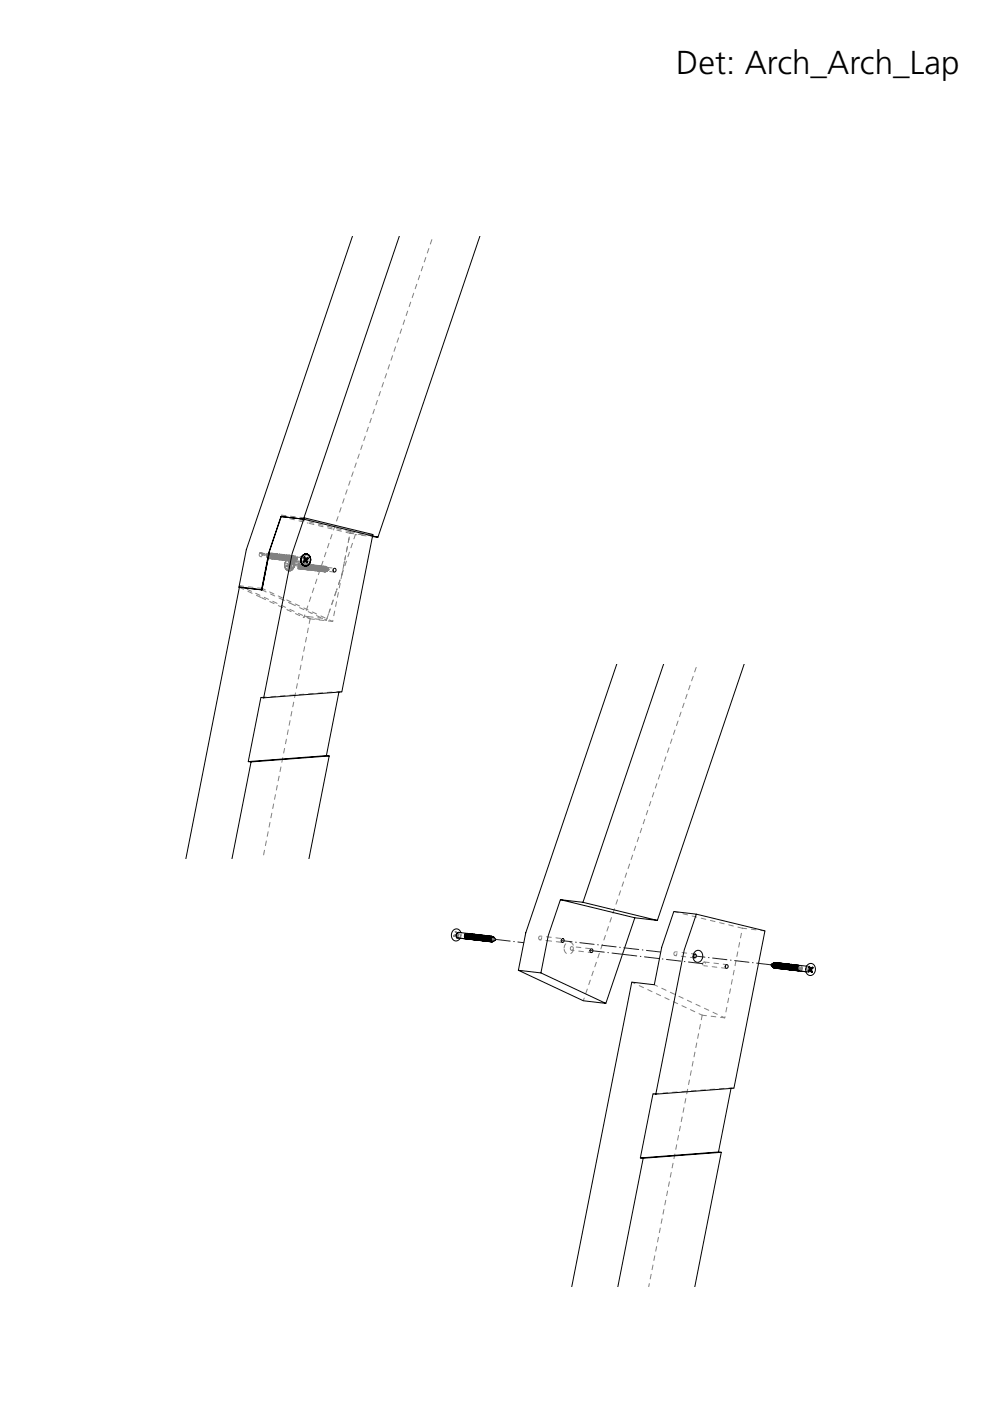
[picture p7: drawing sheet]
<svg xmlns="http://www.w3.org/2000/svg" width="210mm" height="297mm" viewBox="0 0 210 297" stroke-linecap="round" stroke-linejoin="round" font-family="sans-serif">
<defs><g id="words">
<text font-size="7" x="143.4" y="15.7">Det: Arch_Arch_Lap</text>
</g></defs>
<g fill="none" stroke="#808080" stroke-width=".21">
<path d="M55.2 117.2l-.1 .1M55.5 117.8a.37 .37 0 0 0 0-.5 .37 .37 0 0 0-.5 .1 .37 .37 0 0 0 0 .5h.1M55.5 117.4l.1 .3M55.5 117.4h.2l-.1 .3M55.5 117.4l.1 .1M55.6 117.6v.1M55.7 117.4l-.1 .3M56.4 117.7l.4 .4-.3-.2M56.5 117.7l.4-.3zM56.6 117.9h.1M56.6 117.9l.1 .2M56.7 117.7l-.1 .2"/>
<path d="M56.7 117.7h-.1M56.7 117.7v.1M56.7 117.9h.1M56.7 117.9v.1M56.7 117.6v.1M56.7 117.6h.1M56.7 118h.1M56.7 118.1l.1 .1M56.7 118l.1 .1M56.8 117.5h.1M56.8 117.8l.1 .3M56.8 117.8h.1"/>
<path d="M56.8 118.2h.1M56.8 118.1h.1M56.8 117.5v.6l.3 .3M56.8 118.1l.2 .1M56.9 118.2h.1M56.9 118.3h.1M56.9 118.3l.1 .1zM56.9 117.5l-.1 .3M56.9 117.4l.2 .1M56.9 117.5h.1M56.9 117.4l.8 .1M56.9 118.1h.1"/>
<path d="M56.9 118.3l.2 .1-.1-.1M57 118.1v.1M57 117.5h-.1M57 117.5h.1M57 118.1l.1 .1M57 117.9h.1M57 117.8v.1M57 117.8h.1M57 118.2h.1M57 117.9v.1M57 117.4l-.2 .3 .1 .6M57 117.8l.2 .4 .5-.1"/>
<path d="M57 117.4l.3 .2-.4-.2-.2 .4 .1 .2M57 118h.1M57 117.4v.1M57 118.2h-.1M57 117.4h.1M57 118.1h.1M57 117.6v.1M57.1 118.2h.1M57.1 117.5h.1M57.1 117.3l-.1 .1M57.1 118.1h.1M57.1 117.5l-.1 .3"/>
<path d="M57.1 118.1v.1M57.1 118.2h-.1M57.1 117.8l.3 .4h-.1M57.1 117.7v.3M57.1 117.7h.1M57.1 117.7l.3-.2 .2 .4M57.1 117.4h.1M57.1 118h.1M57.1 117.6h.1M57.1 117.4l.1 .1M57.1 118l.1 .1M57.2 117.6l-.1 .1"/>
<path d="M57.2 117.5h-.1M57.2 118.2h.1M57.2 118.4h.1M57.2 117.4v.1M57.2 117.6h.1M57.2 117.5h.1M57.2 118.1h-.1M57.2 118v.1M57.2 118.1h.1M57.2 117.5v.1M57.2 117.4l-.2 .5 .2 .4M57.2 118.1l.1 .1"/>
<path d="M57.2 117.6h.2M57.2 117.6l-.1-.1-.2 .1v.5M57.3 117.9l-.1 .1M57.3 117.5v.1M57.3 117.5l-.2 .1M57.3 117.9h.1M57.3 118.2h.1M57.3 117.6h-.1M57.3 118.2h-.1M57.3 117.5l.1 .4-.3 .3M57.3 117.4l.1 .1M57.3 117.4h-.1"/>
<path d="M57.3 118.1l-.1 .1M57.3 117.6h.1M57.3 117.7v.4M57.3 117.7v.1zM57.3 118.1h.1M57.3 117.7h.1M57.3 117.8h.2M57.3 117.8v.1M57.3 117.5h-.1M57.3 117.5h.1M57.3 117.5h.2M57.3 118.1l.1 .1"/>
<path d="M57.3 118.2l.1 .1M57.4 117.5v.1M57.4 117.5h.1M57.4 118l-.1 .1M57.4 118.2h-.1M57.4 117.5l-.1 .2M57.4 118.2h.1M57.4 118h.1M57.4 118.1v.1M57.4 117.7v.3M57.4 118.1h.1M57.4 117.7h.1"/>
<path d="M57.4 117.6h.1M57.4 117.6v.1M57.4 118.3h.1M57.4 118l.1 .1M57.4 117.3l-.3 .2-.1 .6M57.4 117.9v.1M57.4 117.9h.1M57.4 118.5h.2h-.1M57.4 117.5l-.1 .5 .2 .4M57.5 118.2h.1M57.5 117.8l-.1 .1M57.5 117.8v.1"/>
<path d="M57.5 117.9h-.1M57.5 117.6l-.1 .1M57.5 117.7v.1M57.5 117.6h.1M57.5 118.1h.1M57.5 117.5h-.1M57.5 117.3h.1M57.5 118.1v.1M57.5 117.5h.2M57.5 117.5h.1M57.5 117.9l-.4 .4-.4-.2M57.5 118.3h.1"/>
<path d="M57.5 117.5l.1 .1M57.5 118.1h-.1M57.5 117.5v.1M57.5 118.3h.2M57.6 118.2h.1M57.6 117.9v.1M57.6 117.9l-.1 .1M57.6 118.2l.1 .1M57.6 117.6v.1M57.6 117.9h.1M57.6 118v.1M57.6 117.6h.1"/>
<path d="M57.6 117.7v.2M57.6 118.2h-.1M57.6 118.1l-.1 .1M57.6 117.7h.1M57.6 117.8v.1M57.6 117.7v.1M57.6 118.1v.1M57.6 118.1l.1 .1M57.7 117.6l-.1 .1M57.7 118.1h-.1M57.7 118.2l-.1 .1M57.7 118.3h.1"/>
<path d="M57.7 117.5v.1M57.7 118.1h.1M57.7 117.6h.1M57.7 117.5h.1M57.7 118.2h.1M57.7 117.6l.1 .1M57.7 117.6h.3M57.7 118.2l.3 .1-.3-.3 .1 .2M57.7 117.6v.1M57.7 117.6a.72 .72 0 0 0 .2 .9l-.2-.3v-.6M57.7 117.9v.1M57.7 117.6v.2"/>
<path d="M57.7 117.8v.1M57.7 118v.1M57.7 117.8h.1M57.7 118h.1M57.7 118.2l.1 .1M57.7 117.5l-.2 .1-.1 .3 .3 .3M57.7 117.3h.1M57.7 117.5h-.2M57.7 118l.1 .2M57.7 117.8l-.1 .1M57.7 117.7v.1M57.7 117.7h.1"/>
<path d="M57.7 117.9h.1M57.8 118.3h.1M57.8 117.9h-.1M57.8 117.7h-.1M57.8 117.7v.2M57.8 117.6v.1M57.8 118.3h-.1M57.8 117.7h.1M57.8 118.1h.1M57.8 118.1l-.1 .1M57.8 118.2h.1M57.8 117.7l-.1 .1"/>
<path d="M57.8 117.8v.1M57.8 117.6h-.1M57.8 117.8h.1M57.8 117.5v.1M57.8 117.6h.1M57.8 117.9l-.2 .4-.5 .1M57.8 118.2v.1M57.8 117.5l.2 .1-.3 .1v.3M57.8 117.5l.1 .1M57.8 117.7l-.1 .5-.4 .2M57.8 117.7v.1M57.8 118v.1"/>
<path d="M57.8 118h.1M57.8 117.6l.1 .2M57.9 118.2v.1M57.9 117.6h-.1M57.9 117.6h.1M57.9 117.7l-.2 .4-.3 .1M57.9 118h.1M57.9 118v.1M57.9 117.9v.1M57.9 117.8h.1M57.9 117.9h.1M57.9 117.8v.1"/>
<path d="M57.9 117.9l-.1 .1M57.9 118.2h-.1M57.9 118.2h.1M57.9 118.3h.1M57.9 117.7v.2M57.9 118.3h-.1M57.9 117.7v.1M57.9 117.7h.1M57.9 118.1v.1M57.9 117.5v.1M57.9 117.5l.2 .1M57.9 117.5h.1"/>
<path d="M58 117.6l-.1 .1M58 118.2v.1M58 117.6h.1M58 117.4h.2M58 117.4h-.4l-.3 .5M58 118.1l-.1 .1M58 118.1h.1M58 118.3l-.3 .2h.1M58 117.7v.5l.4 .1M58 117.6l.1 .4-.3 .3M58 118.3h.1M58 118.2l-.1 .1"/>
<path d="M58 117.9h-.1M58 118h.1M58 117.7h.1M58 117.9v.1M58 118v.1M58 117.8v.1M58 117.8h.1M58 117.7l-.1 .5h-.4M58 117.6v.6l.2 .3M58 118.2h.1M58 117.6l.1 .2M58 118.1l.1 .1"/>
<path d="M58 117.9h.1M58 117.7v.1M58 117.7l.1 .1M58.1 117.8h.1M58.1 117.7h.1M58.1 117.8l-.1 .1M58.1 117.6h-.1M58.1 117.3h.1M58.1 117.6h.1M58.1 118.1l.2 .2M58.1 118.3h.1M58.1 118.3h-.1"/>
<path d="M58.1 118.2h.1M58.1 117.6l.1 .1M58.1 117.7l-.1 .1M58.1 118.1v.1M58.1 118.1h.1M58.1 118.2l.1 .1M58.1 117.7l-.2 .6-.3 .2M58.1 117.6v.1M58.1 117.7v.2M58.2 117.9l-.1 .1M58.2 118.3h-.1M58.2 118l-.1 .1"/>
<path d="M58.2 118.3h.1M58.2 118.2l-.1 .1M58.2 118h.1M58.2 117.5l.9 .2M58.2 117.9v.1M58.2 117.9h.1M58.2 118v.1M58.2 117.7v.1M58.2 117.8v.1M58.2 118.5h.1h-.2M58.2 118.4h.1M58.2 117.6h.1"/>
<path d="M58.2 117.6h-.1M58.2 117.7h.1M58.2 117.8h.1M58.2 118.1h.1M58.2 118.1v.1M58.2 117.6l-.2 .5M58.2 117.6h.2M58.2 118.2h.1M58.2 118.2l.1 .1M58.2 117.6l.1 .1M58.2 118.3l.1 .1M58.3 117.7h.1"/>
<path d="M58.3 117.6v.5l-.4 .2M58.3 117.6h.1M58.3 118.6h.1M58.3 117.6l-.1 .1M58.3 117.7a.71 .71 0 0 0 .2 .9h-.1l.4-.2 .2-.4M58.3 117.9h-.1M58.3 118.4h.1M58.3 117.6v.1M58.3 118.2l-.1 .1M58.3 118.2l.4 .2-.3-.1M58.3 118h.1M58.3 118.1l-.1 .1"/>
<path d="M58.3 117.9v.1M58.3 117.9h.1M58.3 118.1h.1M58.3 118.3h.1M58.3 117.7l.1 .1M58.3 117.7v.1M58.3 118.3v.1M58.3 117.4h.1M58.3 118.1l.1 .1M58.3 118.3l.1 .1M58.3 117.8h.1M58.3 117.6l.1 .1"/>
<path d="M58.4 117.9h-.1M58.4 117.8l-.1 .1M58.4 117.8h.1M58.4 117.9h.1M58.4 117.7l-.1 .2M58.4 118.2l-.1 .1M58.4 117.6h.1M58.4 118.2h.1M58.4 117.9l-.1 .1M58.4 118.3h-.1M58.4 118.2v.1M58.4 117.7h.1"/>
<path d="M58.4 118.4h.1M58.4 118.3h.1M58.4 117.6l.1 .1M58.4 117.7v.1M58.4 118.1l-.4 .2M58.4 117.7l.8 .1M58.4 117.8v.1M58.4 117.8v.1a.66 .66 0 0 1-.6 .6M58.4 118.3l.1 .1M58.4 118.1v.1M58.4 117.6v.1M58.4 117.6h-.1"/>
<path d="M58.4 117.6l-.2 .2 .1 .4M58.4 117.8l-.1 .4-.4 .3M58.4 118.1h.1M58.5 117.6l-.1 .1M58.5 118v.1M58.5 117.7v.1M58.5 117.9v.1M58.5 117.9h.1M58.5 118.1h.1M58.5 117.6h.1M58.5 117.6h-.1M58.5 118.1v.1"/>
<path d="M58.5 117.7h.1M58.5 118.3h-.1M58.5 118.4h.1M58.5 117.8h.1M58.5 118.4h-.1M58.5 118.3h.1M58.5 118h.1M58.5 117.8v.1M58.5 118l.3 .4 .4-.2M58.5 117.8v.2M58.5 117.9l.2-.2h.2l.1 .4M58.5 118.2h.1"/>
<path d="M58.5 118.4l-.4 .1M58.5 118.2l.1 .1M58.5 118.3v.1M58.5 118.2v.1M58.6 118.4h.1M58.6 117.7l-.1 .1M58.6 117.7h.1M58.6 118h-.1M58.6 117.6v.1M58.6 117.6h.1M58.6 118.3h.1M58.6 118.3h-.1"/>
<path d="M58.6 117.7l.1 .1M58.6 117.9v.1M58.6 118.6h.1M58.6 118.3v.1M58.6 117.5l-.4-.1-.3 .5M58.6 117.6l-.3 .2 .1 .5-.1-.2M58.6 117.7l-.1 .5-.4 .1M58.6 117.9h.1M58.6 118v.1M58.6 118.1h.1M58.6 118.1l-.1 .1M58.6 117.6h-.1"/>
<path d="M58.6 117.6l.2 .3M58.6 118l.3 .4h-.1M58.6 118.1v.1M58.6 118.4l.6 .1M58.6 117.7v.1M58.6 117.8v.1M58.6 117.8h.1M58.6 118.2h.1M58.6 118h.1M58.6 118.2l.1 .1M58.7 117.8l-.1 .2M58.7 117.8h-.1"/>
<path d="M58.7 118.6h.1M58.7 118.2v.1M58.7 118.4h-.1M58.7 117.8h.1M58.7 118.3v.1M58.7 118.4h.1M58.7 117.6l1 .2M58.7 117.6h-.1M58.7 118.3h.1M58.7 117.8l-.1 .1M58.7 117.7v.1M58.7 117.4h.1z"/>
<path d="M58.7 117.7h.1M58.7 117.6h.1M58.7 117.7v.4l-.4 .4M58.7 117.6l.2 .1M58.7 118.3l.1 .1M58.8 117.8h.1M58.8 117.9v.2M58.8 118.1l-.1 .1M58.8 117.7h.1M58.8 118v.1M58.8 117.8v.1M58.8 118.1v.1"/>
<path d="M58.8 118h.1M58.8 118.3h-.1M58.8 118.2h.1M58.8 118.3h.1M58.8 117.9h.1M58.8 118.4h.1M58.8 118.4h-.1M58.8 117.9v.1M58.8 118.2l.1 .2M58.8 117.9l.1 .5 .5-.1M58.8 117.4l-.4 .1-.2 .5M58.8 117.7h-.1"/>
<path d="M58.8 118.6h.1M58.8 117.6h.1M58.8 117.6v.1M58.8 117.6l.1 .1M58.8 117.8h.2M58.8 117.5l-.3 .3 .1 .5M58.9 117.7l-.1 .1M58.9 117.7h.1M58.9 117.7l-.3 .3v-.1M58.9 118.2l-.1 .1M58.9 117.6h-.1M58.9 117.6h.1"/>
<path d="M58.9 118.4h-.1M58.9 118.4h.1M58.9 118h-.1M58.9 117.5l-.4 .3 .1 .5M58.9 118.1h.1M58.9 117.8v.1M58.9 118v.1M58.9 118.1v.1M58.9 117.7v.1M58.9 117.9v.1M58.9 117.9h.1M58.9 118.3h.1"/>
<path d="M58.9 118.1l.3 .3 .3-.1M58.9 118.2h.1M58.9 117.8h.1M58.9 117.6v.1M58.9 118l-.1 .3-.3 .1M58.9 117.8l.1 .1M58.9 118h.1M58.9 118.2l.1 .1M59 117.9l-.1 .1M59 118.3h.1M59 117.9h-.1M59 117.8h-.1"/>
<path d="M59 117.8h.1M59 117.7h-.1M59 117.7v.1M59 118.4h.1M59 117.7h.1M59 118l-.1 .1M59 118.2l-.1 .1M59 117.9v.1M59 118.2h.1M59 118.3l.1 .1M59 117.8v.1M59 117.7l.1 .1"/>
<path d="M59 117.9a.64 .64 0 0 1-.6 .7M59 117.9h.1M59.1 118.1l-.1 .1M59.1 117.9v.1M59.1 118.4h.1M59.1 118.5h.1M59.1 117.7h-.1M59.1 117.8v.1M59.1 118h.1M59.1 118v.1M59.1 118.1v.2M59.1 117.7h.1"/>
<path d="M59.1 117.8l.2 .1M59.1 117.7h.1l-.3 .3M59.1 117.9h.1M59.1 117.9v.2M59.1 118.3h.1M59.1 118.3v.1M59.1 117.9l.1 .5h.4M59.1 117.8h.1M59.2 118.3h-.1M59.2 117.7v.1M59.2 117.8h-.1M59.2 118.6l.1 .1"/>
<path d="M59.2 117.7h.1M59.2 118.4l.1 .1M59.2 118.5h.1M59.2 118.2v.1M59.2 118.4h.1M59.2 118.2h.1M59.2 118.1h.1M59.2 118.1v.2M59.2 117.7h-.1M59.2 118v.1M59.2 118h.1M59.2 118.1l.1 .3 .3 .1h-.2"/>
<path d="M59.2 117.5l-.3 .3v.5M59.2 117.8v.1M59.2 117.8h.1M59.2 117.7l.2 .2a.42 .42 0 0 1-.5 .5M59.2 118.3h.1M59.2 117.5l-.3 .2-.1 .5M59.2 117.9h.1M59.2 117.8v.2M59.2 117.9v.1M59.2 117.9v.2M59.3 118.1h-.1M59.3 117.7h-.1"/>
<path d="M59.3 117.5h.1M59.3 117.8h.1M59.3 118.3l-.1 .1M59.3 118.3v.1M59.3 117.7h.1M59.3 118.3h.1M59.3 118v.1M59.3 118.4l-.1 .1M59.3 118.5h.1M59.3 118.4h.1M59.3 118h.1M59.3 117.7l.1 .2"/>
<path d="M59.3 117.8h-.1M59.3 117.9l-.2 .2v-.2M59.3 117.9h.1M59.3 117.8v.4l-.5 .4M59.3 117.8l-.1 .6-.3 .2 .2 .1-.1-.1M59.3 117.7v.1M59.3 117.7h.1l-.2 .3M59.3 117.9v.1M59.3 117.6l-.2 .5 .2 .4M59.3 118.4l.1 .1M59.4 118.2l-.1 .1M59.4 117.7l-.1 .1"/>
<path d="M59.4 118.1v.1M59.4 118.4h-.1M59.4 118v.1M59.4 118.1h.1M59.4 118.2v.1M59.4 118h.1M59.4 118.4h.1M59.4 118.5h.1M59.4 117.7h.1M59.4 118.5h-.1M59.4 117.9h.1M59.4 117.9v.2"/>
<path d="M59.4 117.9v.1M59.4 118.3h.1M59.4 118.3v.1M59.4 118.3l.1 .1M59.4 117.8v.1M59.4 117.8l.1 .1M59.4 117.7l.1 .1M59.5 118.4h.1M59.5 117.7v.1M59.5 118.5h.1M59.5 118.4h-.1M59.5 117.9l-.1 .4 .3 .4"/>
<path d="M59.5 117.9h.1M59.5 117.8h.1M59.5 117.8h-.1M59.5 118.4v.1M59.5 118.3h-.1M59.5 117.7l.1 .1M59.5 118.2v.1M59.5 117.8l-.1 .5 .4 .2M59.5 118.1h.1M59.5 118.2h.1M59.5 117.8v.1M59.5 117.7h-.1"/>
<path d="M59.5 118l-.1 .1M59.5 118.1v.1M59.5 118.3h.1M59.5 118.3l.1 .1M59.5 118h.1M59.5 118.7h.1M59.5 117.9v.1M59.5 117.9v.2M59.5 118v.1M59.6 118.1h-.1M59.6 118.5h-.1M59.6 117.7h-.1"/>
<path d="M59.6 117.9h.1M59.6 117.7h.1M59.6 118.5h.1M59.6 118.3l-.5 .4M59.6 117.7l.1-.1-.2 .2-.1 .5M59.6 118.4h.1M59.6 118.3l-.1 .1M59.6 118.3h.1M59.6 117.8h.1M59.6 117.8l-.1 .1M59.6 117.9l-.1 .1M59.6 117.5l-.4 .2-.1 .6"/>
<path d="M59.6 117.8l.1 .2M59.6 118.4v.1M59.6 118.7h.1M59.6 118v.1M59.6 118h.1M59.6 117.9v.4l-.5 .4M59.6 118.4l.1 .1M59.7 118.1h-.1M59.7 118.1v.1M59.7 118.4h-.1M59.7 118.1h.1M59.7 118v.1"/>
<path d="M59.7 118.4h.1M59.7 118h.1M59.7 117.7v.1M59.7 117.7h-.1M59.7 118.2h.1M59.7 117.9v.1M59.7 117.9h.1M59.7 117.6a.42 .42 0 0 1 .4 .1 .42 .42 0 0 1 .1 .5M59.7 118.2v.1M59.7 118.2h-.1M59.7 118.5h-.1M59.7 118.5h.1"/>
<path d="M59.7 118.3h.1M59.7 118.3v.1M59.7 117.7l-.1 .1M59.7 117.7l.2 .1M59.7 117.9h.2M59.7 117.8h.1M59.7 109.2l-.1 .3M59.7 118.4l.1 .1M59.7 117.8l-.2 .4 .3 .3M59.8 117.8l-.1 .1M59.8 118.3h-.1M59.8 117.8h.1"/>
<path d="M59.8 117.8v.1M59.8 117.9l-.1 .1a.63 .63 0 0 0 .4 .8M59.8 118.5h.1M59.8 118.5h-.1M59.8 118.4v.1M59.8 117.9h-.1M59.8 118.3h.1M59.8 117.8l.1 .4-.3 .3M59.8 118.2v.1M59.8 118.2h.1M59.8 117.8h.2M59.8 117.9v.2"/>
<path d="M59.8 117.9h.1M59.8 118.4h.1M59.8 118.1v.1M59.8 117.9v.4l.2 .2M59.9 118.5h-.1M59.9 117.9h.3M59.9 117.9h.1M59.9 117.5v.1M59.9 118.4h-.1M59.9 118.3v.1M59.9 117.8l.1 .1M59.9 118.1l-.1 .1"/>
<path d="M59.9 117.8l-.1 .1M59.9 118.3h.1M59.9 117.9l-.2 .2M59.9 117.8h.1a.38 .38 0 0 1 .4 .3 .38 .38 0 0 1-.2 .4M59.9 117.8h.1M59.9 118.1a.63 .63 0 0 1-.6 .6M59.9 118.8h.1M59.9 118v.1M59.9 118.5l.1 .1M59.9 118.5h.1M59.9 118h.1M59.9 117.8l-.1 .3 .2 .4"/>
<path d="M59.9 117.9l-.1 .5-.4 .3h.1M59.9 118.2v.1M59.9 118.2h.1M60 117.9v.1M60 117.8h-.1M60 118.2v.1M60 117.8l.1 .2M60 117.8h-.2M60 117.9h.1M60 118.3v.2M60 118.2h-.1M60 118.2h.1"/>
<path d="M60 117.8h.1M60 118.1v.1M60 118.5l.1 .1M60 117.8l.3 .2M60 118v.1M60 118.4l-.1 .1M60 118.4h.1M60 117.8h-.1a.44 .44 0 0 0 .1 .8l-.3-.3 .2-.5M60 118.6h.1M60 118.1l.1 .4 .3 .3-.2-.1 .3-.4v-.5l-.2 .5 .2 .4M60 117.8l.1 .5-.4 .2M60 117.7l-.1 .1"/>
<path d="M60 117.7v.1M60 118.5h.1M60 117.7h.1M60 118.3v.1M60.1 118.4h-.1M60.1 118.3l-.1 .1M60.1 117.9l-.2 .3M60.1 117.9h.1M60.1 118.5h-.1M60.1 117.9l-.1 .1M60.1 118.5h.1M60.1 118.6h.1"/>
<path d="M60.1 118.2l.2 .4M60.1 118.3h.1M60.1 118.1v.1M60.1 118.1l-.1 .1M60.1 117.8v.1M60.1 117.8h.1M60.1 118.2v.1M60.1 117.9v.1M60.1 117.9l.1 .1M60.1 117.6l-.4 .4 .1 .4 .1-.1M60.1 118.1h.1M60.1 117.7h-.1"/>
<path d="M60.1 117.7h.1M60.1 118.2h.1M60.1 118.5l.2 .1M60.1 118h.1M60.1 118v.1M60.2 118.6h.1M60.2 117.7h.1M60.2 117.8l.2-.2-.3 .2-.1 .3M60.2 118.4l-.1 .1M60.2 118h-.1M60.2 118.2h-.1M60.2 117.8h-.1"/>
<path d="M60.2 118h.1M60.2 118.4h.1M60.2 117.9v.5l.2 .2M60.2 117.8l-.1 .1M60.2 117.9v.1M60.2 117.8v.6l-.3 .3M60.2 118.1v.1M60.2 118.1h.1M60.2 117.9l-.1 .1M60.2 118.5l-.1 .1M60.2 117.9h.1M60.2 118v.1"/>
<path d="M60.2 118.2l-.1 .2M60.2 118.2h.2l-.1 .2-.3 .2h.3M60.2 117.8h.1M60.2 118.3v.1M60.2 118.3h.1M60.2 117.8v.1M60.3 117.8h.1M60.3 117.8h-.1M60.3 118.5l-.1 .1M60.3 117.9h-.1M60.3 118.1v.2M60.3 118.3l.1 .3"/>
<path d="M60.3 117.7h.1M60.3 118h.1M60.3 118.2l-.1 .1M60.3 118v.2zM60.3 118.5h.1M60.3 118.3v.1M60.3 117.9l.1 .3M60.3 118v.1M60.3 118.4l-.1 .1M60.3 117.9l.2 .1-.1 .2M60.3 117.9l.1 .4-.4 .2M60.3 117.9v.1"/>
<path d="M60.3 117.7l.1 .1M60.3 117.8l.1 .1M60.3 119.8l.3 .9M60.3 119.9l.4 .9M60.3 117.8a.38 .38 0 0 1 .2 .4 .38 .38 0 0 1-.3 .4M60.4 119.8v.4M60.4 119.8h.9M60.4 117.9h-.1M60.4 117.8h.1M60.4 117.8h-.1M60.4 118.5l-.2 .1M60.4 118h-.1"/>
<path d="M60.4 118h.1M60.4 118.2h-.1M60.4 118.5h.1M60.4 118v.1M60.4 117.9h.1M60.4 118.2h.1M60.4 117.9v.6l.4 .1M60.4 118.5h-.1M60.4 118.8h.1M60.4 118.2v.1M60.4 118.2v.2M60.4 118.4v.1"/>
<path d="M60.4 118.1v.1M60.4 118.3l-.1 .1M60.4 118.1h.1M60.4 118.4h.1M60.4 117.8l.1 .1M60.4 117.9v.1M60.4 118.4l.2 .2M60.4 119.3v.4M60.4 119.3l1 .3M60.4 118.6h.2M60.4 117.6h.1M60.4 118.4l.4 .2h-.1"/>
<path d="M60.5 118.3l-.1 .1M60.5 118.3h.1M60.5 117.8l-.1 .1M60.5 117.8h.1M60.5 117.9h.1M60.5 118.4l-.1 .1M60.5 118.4h.1M60.5 117.9l-.1 .1M60.5 117.9v.2M60.5 118.3v.1M60.5 117.9l-.1 .6-.6 .2M60.5 117.9v.1"/>
<path d="M60.5 118.2v.1M60.5 118.2h.1M60.5 118v.1M60.5 118.1v.1M60.5 118.5l-.2 .1M60.5 117.9l.1 .1M60.6 118.1l.1 .5M60.6 118.6h.1M60.6 117.8v.1M60.6 118.3h-.1M60.6 118h.1M60.6 117.9h.1l-.2 .1-.1 .3"/>
<path d="M60.6 118.3h.1M60.6 118v.2M60.6 118.2l.2 .4h.4M60.6 118.2v.1M60.6 118.3v.1M60.6 118.8h-.1M60.6 118v.1M60.6 119l-.2 .3M60.6 117.9h.1M60.6 117.9l.1 .1M60.6 117.9v.1M60.7 117.9h-.1"/>
<path d="M60.7 118.6h.1M60.7 117.9h.1M60.7 118.3v.1M60.7 118.1v.2M60.7 117.8h-.1M60.7 117.8h.1M60.7 118.2v.1M60.7 118.8l.2-.1zM60.7 117.8l.1 .1M60.7 118.1h.1M60.7 118l-.1 .4-.3 .2M60.7 118.4v.1"/>
<path d="M60.7 117.9l-.1 .5 .3 .4M60.7 118.4l.4 .3M60.7 117.8l1 .2M60.7 118v.1M60.7 118.5h.1M60.7 118h.1M60.7 118.6l.3 .1M60.7 118.5l.1 .1M60.8 118.5l-.5 .1M60.8 118h-.1M60.8 117.9l.1 .1M60.8 119.9v.2l.8-.2"/>
<path d="M60.8 117.7a.53 .53 0 0 0-.5 .7M60.8 118.6v.1M60.8 118v.4l-.5 .4M60.8 117.9h.1M60.8 117.9v.1M60.8 118.6h.1M60.8 118.1v.1a.6 .6 0 0 1-.6 .6M60.8 118.6h-.1M60.8 118.9h.1M60.8 118.3v.1M60.8 118.4v.1M60.8 118.3l.1 .1"/>
<path d="M60.8 118.1a.43 .43 0 0 1-.2 .4 .43 .43 0 0 1-.4 0M60.9 118h.1M60.9 117.9h-.1M60.9 118v.1M60.9 118.4l.3 .3M60.9 117.9h.1M60.9 118.3l-.1 .1M60.9 118.1h.1M60.9 118.6h.1M60.9 118.1l-.1 .2M60.9 118.1v.2M60.9 118.9h.1"/>
<path d="M60.9 118.7l-.5 .8M60.9 118.7l.7 .6M60.9 118.6v.1M60.9 118.7h.1M60.9 117.9l.1 .1M61 117.9h-.1M61 118h-.1M61 118.6h-.2M61 118h.1M61 117.9l.1 .4-.3 .3M61 117.9h.1M61 118.3v.1"/>
<path d="M61 117.9l-.3 .2M61 118.2v.1M61 118.2h.1M61 118v.1M61 118.4l.2 .3M61 118.4l-.2 .2M61 117.9v.1M61 118.9h.1M61 118.7h.1M61 117.7h.1M61 118.1v.1M61 118.1h.1"/>
<path d="M61 118.3h.1M61 118.1v.2M61 117.9l-.1 .4 .2 .5M61.1 117.9h-.1M61.1 117.9h.1M61.1 118l-.1 .2M61.1 118l-.1 .1M61.1 118.7h.1M61.1 118h.1M61.1 117.9l.1 .1M61.1 118a.71 .71 0 0 1-.4 .8M61.1 118.1l-.1 .5-.4 .2"/>
<path d="M61.1 119.1l.2-.1 .2 .5 .2 .2M61.1 119.1l.7 .7M61.1 118.3h.1M61.1 117.9l.2 .4-.3 .3M61.1 118.3l.1 .3M61.2 118.2l-.1 .1M61.2 118.7h-.1M61.2 118.2h.1M61.2 118h.1M61.2 117.9l-.1 .1M61.2 118.3l-.2 .3M61.2 118.1v.2"/>
<path d="M61.2 117.9h.1M61.2 118.7h.1M61.2 118.7l-.5 .1M61.2 118.3h.1M61.2 118.1v.1M61.2 118.1h.1M61.2 118.2v.1M61.2 118.6l-.2 .1M61.2 118.5v.1M61.2 118.5l-.3 .1M61.2 118v.1M61.2 118.6l.1 .1"/>
<path d="M61.2 117.9l.1 .1M61.3 118.7l.4 .1M61.3 118h-.1M61.3 118h.1M61.3 120l.1 .5 .3-.4M61.3 117.9h-.1M61.3 117.9h.1M61.3 118.5h.3M61.3 118.5h.3l.3 .6M61.3 118.5l.5 .7M61.3 117.8a.4 .4 0 0 0-.5-.1 .4 .4 0 0 0-.2 .4l.3-.2M61.3 118.7h.1"/>
<path d="M61.3 118.3v.1M61.3 118.6l-.1 .1M61.3 118l-.1 .5 .3 .4M61.3 118v.1M61.3 119v.1M61.3 118.6h.1M61.3 118.9h.2h-.1M61.3 118.2l.3-.2h-.1l.1 .3M61.3 118.1v.1M61.3 118.3l-.1 .2M61.3 118.3h.1M61.3 118.7h.2"/>
<path d="M61.3 118.1v.4l.3 .3M61.3 118.5l.3 .2M61.3 118.2v.1M61.3 117.9l.1 .1M61.4 117.7l-.4 .3-.1 .5v-.4l.3-.2-.1 .1M61.4 117.7h-.1M61.4 118.5l-.1 .1M61.4 118l-.2 .3 .2 .4M61.4 118v.1M61.4 119.9a.47 .47 0 0 0 .6 .5M61.4 118l-.1 .1M61.4 117.7l.1 .1"/>
<path d="M61.4 118.5h.1M61.4 117.7h.1M61.4 118h.1M61.4 118l.1 .1M61.4 119.6v.4M61.4 118.7h-.2M61.4 119.6a.5 .5 0 0 1 .7-.3 .5 .5 0 0 1 .2 .7l-.3 .4M61.4 119.6v.1M61.4 118.1v.4l-.5 .4h.3h-.2M61.4 118.4l.4 .4M61.4 118.3v.1M61.5 117.9l-.2 .1"/>
<path d="M61.5 117.9h.1M61.5 118.7h.1M61.5 118.1h.1M61.5 119.7h-.3l-.4 .2h.2M61.5 118.4l-.1 .1M61.5 118.1v.1M61.5 117.9v.1M61.5 118.3v.1M61.5 118.2l-.1 .2M61.5 118.3h.1M61.5 119.5l.4-.1-.1 .4M61.5 118.2v.1"/>
<path d="M61.5 118.5h-.4l-.5 .4M61.5 118h-.1M61.5 118h.1M61.5 118.2h.1M61.6 118.5l-.1 .1M61.6 118h.1M61.6 118.1a.68 .68 0 0 0 .2 .8M61.6 118.4v.1M61.6 118.3v.1M61.6 118.4h.1M61.6 118.3h.1M61.6 118.5l-.2 .2"/>
<path d="M61.6 117.9h.1M61.6 117.9l-.1 .1M61.6 118.1h.1M61.6 118.6h.3M61.6 119.4l.3 .1M61.6 118.5v.1M61.6 118l.1 .4-.4 .3M61.6 118.5l.1 .1M61.6 118.1v.2M61.6 118.6h.1M61.6 118.3v.2M61.6 119.3l-.2 .3"/>
<path d="M61.6 119.3v.1M61.6 117.9l-.1 .5 .2 .4M61.7 117.8h.1M61.7 118.6l-.3 .1M61.7 118.7a.43 .43 0 0 0 .6-.3v-.1a.63 .63 0 0 1-.5 .7M61.7 118h.1M61.7 118.1h-.1M61.7 118.1h.1M61.7 118.6h.1M61.7 118v.1M61.7 118.6v.1M61.7 118.1l-.1 .5-.4 .3"/>
<path d="M61.7 119.9l-.9 .2M61.7 118.7h-.1M61.7 118.7h.1M61.7 118.2v.1a.64 .64 0 0 1-.6 .6M61.7 119.4l.1 .1zM61.7 118.4h.1M61.8 118.4l.1 .4M61.8 118h-.1M61.8 118h.1M61.8 118.1v.2M61.8 118.4l-.1 .2M61.8 118l-.2 .4 .4 .4-.2-.3a.32 .32 0 0 1 0-.3 .32 .32 0 0 1 .4-.2"/>
<path d="M61.8 118.4h.1M61.8 119.8l-.2 .1v.5l-.2 .1M61.8 119.2l-.1 .1M61.8 118.8l-.4 .1M61.8 118.7l.1 .1M61.8 119.7h.1M61.8 119.2l-.2 .1M61.8 119.2h.2M61.8 118.4l.1 .4 .4 .2h-.1M61.8 118l.2 .2M61.8 118l.1 .5-.4 .2M61.8 119.5l-.2-.1 .2 .1"/>
<path d="M61.8 119.5h.1M61.8 119.5l1 .1M61.8 119.8l-.2 .6M61.9 118h.1M61.9 120h-.1M61.9 118.1l-.2 .3M61.9 118v.1M61.9 118.5l-.2 .2M61.9 118.5h.1M61.9 118.1h.1M61.9 119.2h.1M61.9 117.9a.38 .38 0 0 0-.4-.1 .38 .38 0 0 0-.3 .3v.1"/>
<path d="M61.9 119.5h-.1M61.9 118.4v.2M61.9 118.4h.1M61.9 118.8h.1M61.9 118.3v.1M61.9 118.7l.3 .2 .2 .5M61.9 118h-.1M61.9 118.3h.1M61.9 118.4v.1M61.9 118.6l.1 .1M61.9 118.2v.1M61.9 118.2h.1"/>
<path d="M61.9 119.8h.1M61.9 119h.3h-.2M61.9 119.4l.1 .2M61.9 118.8h.2M61.9 118.2v.2M61.9 118.6h.1M61.9 118l-.1 .4 .2 .5M62 117.8h.1M62 118.6l-.4 .2M62 118.1l-.1 .1M62 118.1h.1M62 118.7l.2 .2v.5l-.1-.1"/>
<path d="M62 118.7l.1 .6M62 119.2l.1 .1M62 118h-.1M62 119.2a.61 .61 0 0 0-.6 .8M62 118.7l.1 .1M62 118v.1M62 118.7l.2 .1M62 118.1l-.1 .6-.4 .2 .3 .1h-.1M62 118h.1M62 118.4v.1M62 119.3h.1M62 118.4l.1 .3 .4 .2"/>
<path d="M62 118.1l.1 .1M62.1 118h.1M62.1 118h-.1M62.1 118.8h.1M62.1 118.2h.1M62.1 118.4l-.1 .2M62.1 118l-.1 .1M62.1 118.4h.1M62.1 118.2v.2M62.1 118.8h.2M62.1 118l.1 .5-.4 .2M62.1 118.2l-.1 .2"/>
<path d="M62.1 118.1h.1M62.1 118.2a.48 .48 0 0 0 .5 .7M62.1 118.6l-.3 .2M62.1 119.3l.1 .2M62.1 118l.1 .2M62.1 118.6h.1M62.1 118.1v.1M62.2 118.1h-.1M62.2 118.1h.1M62.2 117.8h.1M62.2 118h.1M62.2 118h-.1"/>
<path d="M62.2 118.3l.1 .4M62.2 118.3h.1M62.2 118l.1 .1M62.2 118.2v.1M62.2 118.4l-.1 .2M62.2 118.2h.1M62.2 119l.2 .3zM62.2 118.4h.1M62.2 118.3v.1M62.2 119.5l.1 .1M62.2 119.5l.3 .3h-.1M62.2 118v.1"/>
<path d="M62.3 118h.1M62.3 118.8h.1M62.3 118.1h.1M62.3 118.2h-.1M62.3 118.6l-.4 .2M62.3 118.7l.1 .1M62.3 119.6l.1 .2M62.3 118.6h.1M62.3 118.7l-.4 .1M62.3 118.1v.1M62.3 119.6v.2zM62.3 120v.2"/>
<path d="M62.3 120h.1M62.3 118.3a.66 .66 0 0 1-.6 .7M62.3 119.9h.1M62.3 119.6l.1 .1M62.3 119.6l.1-.3v.4M62.3 119.6v.2M62.3 119.9v.1M62.3 119.7h.1M62.3 119.8v.2M62.3 119.8v.1M62.3 119.8h.1M62.3 118.5v.1"/>
<path d="M62.3 118.5h.1M62.3 118.2h.1M62.3 118.2l.1 .2M62.4 119.9l-.1 .1M62.4 118.8h-.1M62.4 118.1h.1M62.4 118h.1M62.4 118.8l.1 .1M62.4 119.7v.1M62.4 118.4l-.1 .1M62.4 118.8h.1M62.4 118v.1"/>
<path d="M62.4 118.4h.1M62.4 119h-.1l.1 .9M62.4 119.9h.1M62.4 118.1h-.1M62.4 119.9l-.2 .7zM62.4 119.8h-.1M62.4 119.8l-.1 .4M62.4 118.1l.1 .1M62.4 118.1l-.2 .3 .3 .4M62.4 119.7h.1M62.5 119.7l-.1 .1M62.5 118.1l.1 .1"/>
<path d="M62.5 118.1h-.1M62.5 118.1h.1M62.5 120l-.1-.3-.1 .6M62.5 117.9l.1 .5-.2 .4M62.5 118.1v.1M62.5 118.2l-.2-.1 .3 .2v.3M62.5 118.2h.1M62.5 118.5l-.3 .3M62.5 118.5h.1M62.5 119.1l1 .1M62.5 118.2v.1M62.5 118.4v.1"/>
<path d="M62.5 118.3v.1M62.6 118.1v.1M62.6 119.3l1 .1M62.6 118.3v.1a.62 .62 0 0 1-.6 .6M62.6 118.3v.1M62.6 118.5l-.2 .3M62.6 118.2h.1M62.6 118.5h.1M62.6 118.2l.1 .1M62.7 117.9h-.1a.51 .51 0 0 0-.5 .6M62.7 118.5h-.1M62.7 118.5h.1"/>
<path d="M62.7 118.4h.1M62.7 118.4v.1M62.7 118.3v.1M62.7 118.1l1 .1M62.9 118.3v.1a.65 .65 0 0 1-.6 .6M63 118.2v.1M63 118.3l-.1 .4-.4 .2M63.1 119.6l1 .2M63.1 118.1v.2M63.1 118.6l-.3 .4-.2 .1M63.1 118.3l-.1-.2-.2 .7M63.3 119.8l.2-.3-.2 .5"/>
<path d="M63.3 119.5h.2l-.1 .1M63.3 119.6l.9 .1M63.4 119.9v.3l.3 .4M63.4 119.5a.54 .54 0 0 0 0 .8M63.6 119.9v.3M63.6 119.9h.1M63.6 118l1 .2M63.7 119.8l-.1 .1M63.7 119.8h.1M63.7 119.8a.41 .41 0 0 0 .3 .6M63.7 119.7v.1M63.7 119.7h.1"/>
<path d="M63.7 119.9v.3M63.7 119.9h.1M63.8 119.7h-.1l.6 .1M63.8 119.7h-.1M63.8 119.7l1 .1M63.8 119.7h.1M63.8 119.7h.2M63.8 119.7h.1l-.2 .2 .1 .3M63.8 119l.3 .1M63.8 119.7v.2M63.9 118.3v.2M63.9 118.7v.1"/>
<path d="M63.9 119.9v.3M63.9 118.8v.1M63.9 119.9h.1M63.9 118.9v.3M63.9 118.9l.1 .6M63.9 118.9l.1 .2M63.9 119.7l.1 .5-.4 .2M63.9 118.5l-.1 .2M63.9 118.5v.2M63.9 119.8v.1M63.9 119.8l.7 .1M63.9 119.7h.2"/>
<path d="M63.9 119.7h-.1M63.9 119.8h.1M63.9 119.7h.1M64 119.8h-.1M64 119.7v.1M64 119.8h.1M64 119.1l.1 .1M64 119.7h.1M64 118.3l-.1 .1M64 119.8v.1M64 118.3l-.1 .2M64 120v.1"/>
<path d="M64 120h.1M64 119.8l.1 .1M64 119.7l.3-.2-.4 .5M64.1 119.8v.1M64.1 119.9h-.1M64.1 119.9h.1M64.1 120h.1M64.1 119.9v.1M64.1 119.8h.1M64.1 119.5h-.1M64.1 117.9l-.1 .4M64.1 119.5l-.4 .2-.1 .5"/>
<path d="M64.1 119.5l-.4 .3v.4M64.1 119.2l.1 .1M64.1 119.5h.1M64.1 119.7l.1 .2M64.1 119.8v.4l-.2 .2 .1 .2M64.1 118.2l-.1 .1M64.1 119.8v.3a.52 .52 0 0 1-.4 .5 .52 .52 0 0 1-.6-.4M64.1 119.7v.1M64.1 119.7h.2M64.2 119.7l-.3 .3 .1 .4M64.2 119.7h.1M64.2 119.7h-.2"/>
<path d="M64.2 119.7l-.1 .1M64.2 119.8h.1M64.2 120v.1M64.2 119.8v.1M64.2 119.9h.1M64.2 119.9v.1M64.2 120l.1 .3 .2 .2M64.2 119.8l.2 .1M64.2 119.3l-.1-.1 .2 .6M64.2 119.3l.4 .7M64.2 119.7l.2 .1M64.2 119.3h.1"/>
<path d="M64.3 119.7v.1M64.3 119.3h.1M64.3 119.7h.1M64.3 119.8h.1M64.3 119.8l-.1 .1M64.3 118.1l-.2 .1M64.3 119.6l.2 .4-.2 .5M64.3 118.1h-.1M64.3 118.8h.2M64.3 118.1h.1M64.3 118.6l.1 .1M64.3 120v.1"/>
<path d="M64.3 120h.1M64.3 119.8l.1 .1M64.3 119v-.3v.4M64.4 119.9h.1M64.4 118.5l.1 .1M64.4 119.9h-.1M64.4 119.7l-.1 .1M64.4 119.9v.1M64.4 120l-.1 .1M64.4 119.9l-.1 .1M64.4 119.5h.1M64.4 119.7l-.2 .5 .2 .4"/>
<path d="M64.4 119.9l.2-.1h-.2l.2 .1v.4M64.4 118.7l.7 .7M64.4 119.8v.1M64.4 119.8h.1M64.4 119.3h-.1M64.4 118.6l.2 .1M64.4 119.7h.1M64.4 119.3l.6 .7M64.4 118.1l-.4 .2-.1 .5M64.4 118.2l-.1 .4 .2-.3M64.4 119.8l-.2 .1M64.4 109.8h.1"/>
<path d="M64.4 118.1h.1M64.4 118.1h-.1M64.4 118.7l.4 .3M64.4 119.9v.2M64.5 119.8h-.1M64.5 118.1h.1M64.5 119.8h.1M64.5 119.9v.1M64.5 119.7l.1 .1M64.5 119.7h-.1M64.5 119.9h.1M64.5 120h.1"/>
<path d="M64.5 120v.1M64.5 118.5a.35 .35 0 0 0-.5-.2 .35 .35 0 0 0 0 .6M64.5 118.1a.5 .5 0 0 0-.6 .5M64.5 119.7v.1M64.6 119.2l-.2 .1M64.6 118.1v.1M64.6 119.8v.1M64.6 119.7h-.1M64.6 119.7h.1M64.6 119.7l.1 .1M64.6 119.8h.1M64.6 119.8l-.1 .2"/>
<path d="M64.6 119.2h.1M64.6 118.2l.1 .1M64.6 119.9h.1M64.6 118.7h-.3M64.6 119.6h.1M64.6 120h.1M64.7 119.9v.1M64.7 120h-.1M64.7 119.9l-.1 .1M64.7 119.9h.1M64.7 120v.1M64.7 119.8l-.2 .4 .3 .5"/>
<path d="M64.7 119.8h-.1M64.7 119.1l-.1 .1M64.7 119.1l-.2 .1h-.7M64.7 119.1l.9 .5M64.7 119.8l.1 .1M64.7 117.5l-.4 .6M64.7 119.8v.1M64.7 119.8h.1M64.7 118.3l.1 .1M64.7 119v.1M64.7 119.9a.68 .68 0 0 1-.5 .8M64.7 120h.1"/>
<path d="M64.7 119.9l-.1 .6-.3 .2h.2h-.1M64.8 119a.43 .43 0 0 1-.4 .3 .43 .43 0 0 1-.4-.3M64.8 119.8h-.1M64.8 119.8h.1M64.8 119.8l.1 .4-.3 .3M64.8 119.9h.1M64.8 119.9v.1M64.8 118.9l-.1 .1M64.8 120h.1M64.8 120v.1M64.8 118.9l1 .2M64.8 118.4v.1"/>
<path d="M64.8 118.8v.1M64.8 118.5h.1M64.8 118.5v.2M64.8 118.5v.1M64.8 118.7v.1M64.8 119.9l.2 .1M64.8 118.6v.1M64.8 118.7l1 .1M64.8 118.7v.2M64.9 119.8h.1M64.9 119.8v.1M64.9 119.8l-.1 .1"/>
<path d="M64.9 119.8l.1 .1a.43 .43 0 0 1-.3 .6M64.9 119.8h-.1M64.9 119.9l.1 .1M64.9 119.9l-.1 .4 .4 .3M64.9 119.9h.1M64.9 119.7l-.4-.1-.3 .4M65 120h.1M65 120l-.1 .2a.37 .37 0 0 0 .6 .3M65 119.9l-.1 .1M65 119.8h-.1M65 119.8h.1M65 119.6l-.4 .2-.1 .4"/>
<path d="M65 119.9h.1M65 119.8l.1 .2M65 120v.1M65 119.8v.1M65 120l-.1 .2M65.1 119.9l.9 .1M65.1 119.9h-.1M65.1 119.9h.1M65.1 120h.1M65.1 117.5l-.5 .5M65.1 119.9l.2 .1M65.1 119.8h.1"/>
<path d="M65.1 110.9h.2M65.2 119.8h.1M65.2 119.8v.1M65.2 119.8h-.1M65.2 119.9h.1M65.2 120h.1M65.2 119.8l1 .1M65.3 119.9l.7 .1-.2-.1M65.3 120h-.1M65.3 120h.1M65.3 119.8l-.2 .2M65.3 119.6h.1"/>
<path d="M65.3 118.2l-.8 .4M65.3 119.9v.1M65.3 119.9h.1M65.3 119.9h-.3M65.3 120a.69 .69 0 0 1-.4 .8h-.2M65.4 119.9h.1M65.4 119.9v.1M65.4 120h.1M65.4 119.8h-.1M65.4 119.8l.1 .1M65.4 119.9l-.2 .1-.1 .4 .4 .4M65.4 117.6l-.3 .2"/>
<path d="M65.4 120h.2M65.4 119.9l.1 .5-.4 .2M65.5 119.9v.1M65.5 119.9h.1M65.5 119.9l-.1 .1M65.5 119.7l.4 .1v.5M65.5 119.9l-.3 .3 .3 .4M65.5 119.9h-.1M65.5 120h.1M65.5 119.9l-.1 .5 .4 .3M65.6 120h.1M65.6 119.7h-.1"/>
<path d="M65.6 119.9h-.1M65.6 119.9v.1M65.6 119.9l.1 .1M65.6 119.9h.1M65.7 119.9h-.1M65.7 119.9h.1M65.7 120v.1M65.7 117.9l-.9 .4v.2M65.7 119.9l-.1 .1M65.8 119.9h-.1M65.8 119.9h.1M65.8 119.9v.1"/>
<path d="M65.8 120h-.1M65.8 120h.1M65.8 118.3l-1 .2M65.8 119.9l.2 .1M65.8 119.9l.1 .5-.4 .2M65.9 119.9h-.1M65.9 119.9h.1M65.9 119.8v.1M65.9 119.8l-.2 .5 .2 .4M65.9 119.9h.2M65.9 119.9l-.2 .3M65.9 120h.1"/>
<path d="M66 120h-.1M66 120l-.1 .1M66 119.9h.1M66 120a.41 .41 0 0 0-.2 .4 .41 .41 0 0 0 .4 .3M66 120l.1 .4-.4 .2M66 120h.4M66.1 119.9v.1M66.1 119.8h-.1M66.1 119.8l-.2 .1M66.1 119.8h.2M66.1 119.8l.2 .1M66.1 120h.1"/>
<path d="M66.1 119.9l-.2 .1M66.1 119.9h.1M66.1 119.9l.1 .1M66.1 119.9l-.1 .1M66.2 119.9a.41 .41 0 0 1 .3 .4 .41 .41 0 0 1-.2 .4M66.2 120l.1 .1M66.2 119.9h.1M66.2 119.9l-.1 .1M66.3 120h.1M66.3 119.8h.1M66.3 120h-.1M66.3 119.8v.1"/>
<path d="M66.3 119.9h.1M66.3 119.9v.1M66.3 120l.1 .1-.8-.1M66.4 119.9v.1M66.4 120v.1M66.4 120h.1M66.4 120h-.1M66.4 119.8h.2M66.5 120h.1M66.5 120h-.1M66.5 119.8l-.3 .1M66.6 120h-.1"/>
<path d="M66.6 120h.1M66.6 119.8l.2 .4-.1 .5M66.7 120h-.1M66.7 120h.1M66.7 119.8h.1M66.8 120l-.2 .4 .2 .5M66.9 119.9l.2 .5-.1 .4M67 119.8h.1M67 120l.1 .5-.2 .4M67.1 120l-.2 .5 .2 .4M67.4 119.9h.1M67.7 119.9h.1"/>
<path d="M67.7 119.9l-.4 .2-.1 .4M67.8 119.9l.2 .4-.1 .5M67.8 119.9l-.3 .5 .1 .4M67.9 119.9l.1 .1M68.2 120h.1M73 119.1v.2M74 114.4l-.1 .1M74.3 112.8l-.1 .2M78.7 113.6h.3M50.8 124.5l.1 .1M50.8 124.2v.3zM55.5 126.7l.1 .1"/>
<path d="M55.5 124.7l.1 .1M55.5 125.1h.1M60.4 120.2l.1 .3M60.8 120.9l.3 .1M61 129.3l.6 .3M61.2 121h.3M61.4 120l-1 .2M61.4 120l.1 .2M61.4 127.9l.7 .2M61.5 120.2v.1M61.5 120.2l-.9 .4 .2 .3 .8-.6M61.5 120.2l.1 .1"/>
<path d="M61.5 121l.3-.1zM61.6 120.3l.1 .1M61.6 120.4h.1M61.7 120.4h.1M61.8 120.4l-.6 .6M61.8 120.4h.1M61.8 120.2a.38 .38 0 0 1-.2-.6 .38 .38 0 0 1 .6-.1 .38 .38 0 0 1 0 .6v.1M61.9 120.9l.2-.3zM61.9 120.4l-.4 .6M61.9 120.4h.1M62 120.4h-.1M62.1 120.4h-.2"/>
<path d="M62.1 120.3l-.1 .1M62.1 120.3h.1M62.1 120.3l-.2 .6M62.2 120.2l-.1 .1M62.2 120.2h.1M62.2 120.4l-.4 .5-.3 .1M62.3 120.3l-.7 .7M62.3 120l-.1 .2M62.3 120.2h.1M62.3 120.2l.1-.4-.1 .5M62.3 120.2v.1M63.5 120.4h.1"/>
<path d="M63.6 120.1h.1M63.6 120.4h.1M63.6 120.2h.1M63.6 120.2l.1 .1M63.7 120.3h.1M63.7 120.3v.1M63.7 120.6h.1M63.7 120.4h.1M63.7 120.2h.1M63.7 120.2l.1 .2M63.8 120.4h.1M63.8 120.4h.1h-.1"/>
<path d="M63.8 120.4v.1M63.8 120.4h-.1M63.8 120.5h.1M63.9 120.4h.1M63.9 120.6l.2 .1zM63.9 120.2h.1M63.9 120.2l.1 .2M63.9 120.4l.1 .1M63.9 120l.1 .4 .3 .3-.1-.1M63.9 120.5h.1M64 120.4h.1M64 120.4h-.1"/>
<path d="M64 120.5h.1M64 120.1v.1M64 120.2l-.2 .2M64 120.2h.1M64 120.2l.1 .1M64.1 120.1h-.1M64.1 120.7h.2h-.2M64.1 120.5h.1M64.1 120l-.1 .2M64.1 120.4h.1M64.1 120v.1M64.1 120.4v.1"/>
<path d="M64.1 120.1h.1M64.1 120.3l-.1 .1M64.1 120.4l-.1 .1M64.1 120.3v.1M64.1 120.4h-.1M64.1 120.4l.1 .1M64.1 120.2v.1M64.2 120.4v.1M64.1 120.2h.1M64.2 120.5h.1M64.2 120.1v.2M64.2 120.1h.1"/>
<path d="M64.2 120.1v.1M64.2 120.4l-.1 .1M64.2 120.3h.1M64.2 120.3l.1 .1M64.2 120.3l-.1 .1M64.3 120.4l-.1 .1M64.3 120.4h.1M64.3 120.1h-.1M64.3 120.5h.1M64.3 120.2h.1M64.3 120.1v.1M64.3 120.1h.1"/>
<path d="M64.3 120.4v.1M64.3 120.2l-.1 .1M64.3 120.2l.1 .1M64.4 120.3h.1M64.4 120.1l-.1 .1M64.4 120h.1M64.4 120v.1M64.4 120.3v.1M64.4 120.4h-.1M64.4 120.4h.1M64.4 120.5h.1M64.4 120.1h.1"/>
<path d="M64.4 120.5h-.1M64.4 120.1a.6 .6 0 0 1-.7 .5l.1 .1M64.5 120.5h.1M64.5 120.2l-.1 .2M64.5 120.5h-.1M64.5 120.2h.1M64.5 120.1v-.1a.22 .22 0 0 0-.1-.2 .22 .22 0 0 0-.3 .1l-.1 .3M64.5 120.1v.1M64.5 120.2v.1M64.5 120.4l-.2 .1M64.5 120.1h.1M64.5 120.3h.1"/>
<path d="M64.5 120.1l.2-.3a.41 .41 0 0 1 0 .5 .41 .41 0 0 1-.4 .2M64.5 120.3l.1 .1M64.5 120.2a.36 .36 0 0 0 .3 .3 .36 .36 0 0 0 .4-.2M64.5 120.4l-.1 .1M64.5 120.4h.1M64.5 120.7l.2 .1-.1-.1M64.6 120.5h.1M64.6 120.4h.1M64.6 120.4l.1 .1M64.6 120.1l-.1 .1M64.6 120.2h.1M64.6 120.2v.1"/>
<path d="M64.6 120.1v.1M64.6 120.1h.1M64.6 120.3l-.1 .1M64.6 120v.1M64.6 120a.37 .37 0 0 0 .2 .5 .37 .37 0 0 0 .4-.1M64.6 120.3h.1M64.6 120.3l.1 .1M64.7 120.2h-.1M64.7 120.1l-.1 .1M64.7 120.1h.1M64.7 120.5h.1M64.7 120.5h-.1"/>
<path d="M64.7 120l-.1 .1M64.7 120.5v.1M64.7 120.4h.1M64.7 120.1v.1M64.7 120.4v.1M64.7 120.6h.1M64.7 120.6l-.3 .1M64.8 120.1l-.1 .1M64.8 120.2h.1M64.8 120.2v.2M64.8 120.2l-.2 .3M64.8 120.5h-.1"/>
<path d="M64.8 120.1v.1M64.8 120.8h-.1M64.8 120.1h.1M64.8 120.5h.1M64.8 120.6h.1M64.8 120.5l.1 .1M64.8 120.4v.1M64.8 120.6h.2M64.8 120.4h.1M64.8 120.4l.1 .1M64.8 120.4l.1-.5 .4-.3-.4 .3v.5M64.9 120.4h-.1"/>
<path d="M64.9 120.6h.1M64.9 120.4h.1M64.9 120.5h.1M64.9 120.2h.1M64.9 120.2v.1M64.9 120.3v.1M64.9 120.3h.1M64.9 120v.2M64.9 120h.1M64.9 120.5l.1 .1M65 120.2h-.1M65 120.1l-.2 .1"/>
<path d="M65 120v.2M65 120.6h.1M65 120.6h-.1M65 120.4h.1M65 120.4l-.1 .1M65 120.4l.1 .2M65 120.6h.2M65 120.5h.1M65 120.2v.1M65.1 120l-.1 .4-.5 .3M65.1 120.3l-.1 .1M65.1 120.6h.1"/>
<path d="M65.1 120.2v.1M65.1 120.3h.1M65.1 120.2h.1M65.1 120.3v.1M65.1 120.1h.1M65.1 120.4h.1M65.1 120.6h-.1M65.1 120v.1M65.1 120.1v.1M65.1 120v.2M65.1 120.1l.1 .4 .4 .1M65.1 120.4l-.1 .1"/>
<path d="M65.1 120.4l.1 .1M65.2 120.5l-.1 .1M65.2 120.8h.1h-.1M65.2 120.5h.1M65.2 120v.5l.3 .3M65.2 120.6h.1M65.2 120.2l.7 .1M65.2 120.2v.1M65.2 120.3h.1M65.2 120.2h.1M65.2 120.3v.1M65.2 120.5l.1 .1"/>
<path d="M65.2 120.6h.2M65.2 120.8h-.1M65.2 120.1v.1M65.2 120.1h.1M65.2 120v.1M65.2 120.4h.1M65.2 120.1v.2M65.3 120.6h.1M65.3 120.2l-.2 .2M65.3 120.1v.1M65.3 120.1l-.1 .1M65.3 120.1h.1"/>
<path d="M65.3 120.5h-.1M65.3 120l-.1 .1M65.3 120.5h.1M65.3 120.5l.1 .1M65.3 120v.1M65.3 120l-.1 .5-.3 .2 .2 .1h-.2M65.4 120.3l-.1 .2M65.4 120.3h.1M65.4 120.2v.1M65.4 120.1v.1M65.4 120.1h.1M65.4 120.3v.1"/>
<path d="M65.4 120v.1M65.4 120.2h.1M65.4 120.4h.1M65.4 120.6h.1M65.4 120.4l.1 .1M65.4 120.6l.1 .1M65.4 120.6h-.1M65.4 120.6l.6 .1M65.4 120.8h-.1M65.5 120.6h-.1M65.5 120.5h.1M65.5 120.6h.1"/>
<path d="M65.5 120.5v.1M65.5 130.7l-1-.1-.1 .3h-.1M65.5 120.2h-.1M65.5 120.3v.1M65.5 120.3h.1M65.5 120.4l-.2 .2M65.5 120.4h.1M65.5 120.4l.1 .1M65.5 120.8l.1 .1M65.5 120.7h.1M65.5 120.1v.2M65.5 120.1h.1"/>
<path d="M65.6 120.1h.1M65.6 120.2h-.1M65.6 120.2l-.1 .2M65.6 120.6h.1M65.6 120.1l-.1 .1M65.6 120.1v.1M65.6 120.5h.1M65.6 120.6l.1 .1M65.6 120.5l-.1 .1M65.6 120.6h-.1M65.6 120.7h.1M65.6 120.2l-.1 .1"/>
<path d="M65.6 120.5v.1M65.6 120v.1M65.6 120.3l-.4 .5M65.6 120v.2M65.6 120.1l-.2 .5-.4 .2M65.7 120.7h-.1M65.7 120.3v.2M65.7 120.7h.1M65.7 120.2v.1M65.7 120h.1M65.7 120.6h.1M65.7 120.6v.1"/>
<path d="M65.7 120.1v.1M65.7 120.3h.1M65.7 120.1h.1M65.7 120.2h.1M65.7 120.5l-.1 .1M65.7 120.2l-.1 .3M65.7 120.3l.1 .3h-.1M65.7 120.6l.1 .1M65.7 120.5h.1M65.7 120.5l.1 .1M65.7 120.2l.2 .5 .3 .2h-.2M65.8 120.3h.1"/>
<path d="M65.8 120.2l-.1 .1M65.8 120.1v.2M65.8 120.1h.1M65.8 120.1v.1M65.8 120.6h.1M65.8 120.3v.1M65.8 120.6h-.1M65.8 120v.1M65.8 120.7h.1M65.8 120.4v.1M65.8 120.6l.1 .1M65.8 120.5h.1"/>
<path d="M65.8 120.2v.1M65.8 120.4h.1M65.8 120l.1 .1M65.8 120.4l-.1 .1M65.8 120.5l.1 .1M65.8 120.2h.1M65.8 120.6l.4 .1M65.9 120.3l-.1 .1M65.9 120.5h.1M65.9 120.2l-.1 .1M65.9 120.2h-.1M65.9 120.2h.1"/>
<path d="M65.9 120.1v.1M65.9 120.1v.2M65.9 120v.1M65.9 120.6h.1M65.9 120l-.1 .1M65.9 120.7h.1M65.9 120.5l-.1 .1M65.9 120.7h-.1M65.9 120.1h.1M65.9 120.2v.1a.61 .61 0 0 1-.6 .5M65.9 120.1l-.1 .2M65.9 120.6l.1 .1"/>
<path d="M66 120.6h-.1M66 120.7h.1M66 120.3v.1M66 120.6h.1M66 120.4h.1M66 120v.1M66 120.2v.1M66 120.4v.1M66 120.2h.1M66 120.3l-.1 .2M66 120.1h.1M66 120.7h-.1"/>
<path d="M66 120.5h.1M66 120.3h.1M66 120.4l.1 .2 .3 .1M66 120.1v.2M66 120.2l.3-.2 .1 .5M66 120.5l.1 .1M66 120.5v.1M66 120.4l.4 .5-.3-.1M66 120v.2M66.1 120.6h.1M66.1 120.1h-.1M66.1 120.1h.1"/>
<path d="M66.1 120h-.1M66.1 120.6l-.1 .1M66.1 120.7h.1M66.1 120.6v.1M66.1 120.3h-.1M66.1 120v.1M66.1 120.3v.1M66.1 120.4h.1M66.1 120.3h.1M66.1 120.2v.1M66.1 120.4l-.1 .1M66.1 120.7h-.1"/>
<path d="M66.1 120.4v.1M66.1 120.4a.36 .36 0 0 0 .3 .3 .36 .36 0 0 0 .4-.2M66.1 120.5h.1M66.1 120.1l.1 .1M66.1 120.5l.1 .1M66.1 120.2h.1M66.2 120.7h.1M66.2 120.1v.1M66.2 120.3h-.1M66.2 120.2v.1M66.2 120.2h.1M66.2 120.1l-.1 .1"/>
<path d="M66.2 120.6h-.1M66.2 120.7h-.1M66.2 120.3h.1M66.2 120.1h.1M66.2 120.2l-.1 .1M66.2 120.6h.1M66.2 120.9h.1h-.1M66.2 120.6l.1 .1M66.2 120v.1M66.2 120h.1M66.2 120.2l-.1 .4-.4 .3M66.2 120.1v.2"/>
<path d="M66.2 120.1v.4l-.5 .4-.2-.3v-.6v.6l.3 .3M66.3 120.4v.1M66.3 120.1v.1M66.3 120.2v.2M66.3 120.2l-.3 .4-.4-.1M66.3 120.1h.2M66.3 120.1h.1M66.3 120.4l-.1 .2M66.3 120.7h.1M66.3 120.4h.1M66.3 120.3v.1M66.3 120.5v.1"/>
<path d="M66.3 120.3h.1M66.3 120.7h-.1M66.3 120.3l.3-.3 .1 .4M66.3 120.2h.1M66.3 120.2v.1M66.3 120.4a.59 .59 0 0 0 .5 .6M66.3 120.5v-.2a.36 .36 0 0 0 .2 .4 .36 .36 0 0 0 .4 0M66.3 120.6l-.1 .1M66.3 120.6h.1M66.3 120.2l.1 .4 .3 .4M66.4 120l-.1 .1M66.4 120.7h-.1"/>
<path d="M66.4 120.7h.1M66.4 120.3h-.1M66.4 120.3h.1M66.4 120.7v.1M66.4 120.4h.1M66.4 120.4v.1M66.4 120.9l.1 .1M66.4 120.3v.1M66.4 120.1l.1 .1M66.4 120.3v.1a.36 .36 0 0 0 .3 .3 .36 .36 0 0 0 .4-.1M66.4 120.8h.1M66.4 120.1h.1"/>
<path d="M66.4 120.5h.1M66.4 120.5v.1M66.4 120.1l.2 .1zM66.4 120.5l.1 .1M66.4 120.1v.1M66.4 120.6h.1M66.4 120.1v.2M66.4 120.2h.1M66.4 120.6v.1M66.4 120.3l-.1 .3M66.5 120.1h-.1M66.5 120.2h.1"/>
<path d="M66.5 120.2l-.1 .1M66.5 120.6h-.1M66.5 120.8h.1M66.5 120.7v.1M66.5 120.2v.1M66.5 120.1h.1M66.5 120.3v.2M66.5 120.6h.1M66.5 120.3l-.1 .1M66.5 120.6v.1M66.5 120.5v.1M66.5 120.5h.1"/>
<path d="M66.5 120v.1M66.5 120.1l-.1 .1M66.5 120.3a.63 .63 0 0 1-.6 .6M66.5 120.7h.1M66.5 120.2l-.1 .4-.5 .3M66.6 120.3l-.1 .1a.36 .36 0 0 1-.3 .3 .36 .36 0 0 1-.4-.3M66.6 120.8h.1M66.6 120.7h.1M66.6 120.4v.1M66.6 120.5h.1M66.6 120.4h.1M66.6 120.1h.1"/>
<path d="M66.6 120.3l-.1 .1M66.6 120.3h.1M66.6 120.3v.1M66.6 120.7v.1M66.6 120.5v.2M66.6 120.1v.1M66.6 120.2h.1M66.6 120.4l.1 .3 .4 .1-.3-.1M66.6 120.6l-.1 .1M66.6 120.2v.1M66.6 120.6h.1M66.6 120.1v.2"/>
<path d="M66.6 120.2l-.1 .2zM66.6 120.7l-.1 .1M66.7 120.6h-.1M66.7 120.1h-.1M66.7 120.7h-.1M66.7 120.1h.1M66.7 120.8h.1M66.7 120.1l-.1 .2M66.7 120.6h.1M66.7 120.7h.1M66.7 120v.1M66.7 120.7l.1 .1"/>
<path d="M66.7 120.4h.1M66.7 120.4v.1M66.7 120.3v.1M66.7 120.5h.1M66.7 120.5l.1 .1M66.7 120.5v.1M66.7 120.2h.1M66.7 120l-.1 .5 .2 .4M66.7 120.1v.1M66.7 120.2v.2M66.8 120.3l-.1 .1M66.8 120.2h.1"/>
<path d="M66.8 120.2l-.1 .1M66.8 120.3h.1M66.8 120.2v.1M66.8 120.6h.1M66.8 120.6l-.1 .1M66.8 120.6v.1M66.8 120.8h.1M66.8 120h-.1M66.8 120.1v.1M66.8 120.8h-.1M66.8 120h.1M66.8 120.1h.1"/>
<path d="M66.8 120v.1M66.8 120v.2M66.8 120.7v.1M66.8 120.7h.1M66.8 120l.1 .1M66.9 120.7h-.1M66.9 120.7v.1M66.9 120.1h-.1M66.9 120.5l-.1 .1M66.9 120.3l-.3 .5-.3 .1M66.9 120.5h.1M66.9 120v.1"/>
<path d="M66.9 120.3v.2M66.9 120.3h.1M66.9 120.8h.1M66.9 120.5v.1M66.9 120h.1M66.9 120h-.1M66.9 120.1v.1M66.9 120.2h.1M66.9 120.4v.1M66.9 120.4h.1M66.9 120.3v.1M66.9 120.2v.1"/>
<path d="M66.9 120.7h.1M66.9 120.6l.1 .1M66.9 120.6v.1M66.9 120.3l.1 .4 .3 .4M66.9 120.1h.1M67 120.8h-.2M67 120h.1M67 120.8h.1M67 120.1h.1M67 120.6h-.1M67 120.6h.1M67 120.7v.1"/>
<path d="M67 120.1l-.1 .1M67 120.1v.1M67 120.5h.1M67 120.4h.1M67 120.4v.1M67 120.5v.1M67 120.7h.1M67 120.2h.1M67 120l.1 .1M67 120.6l.1 .1M67 120.2l.1 .1M67.1 120.2l-.1 .2"/>
<path d="M67.1 120.3h.1M67.1 120.3l-.1 .1M67.1 120.8h-.1M67.1 120.7h-.1M67.1 120.8h.1M67.1 120.7h.1M67.1 120.1h.1M67.1 120l-.1 .1M67.1 120h.1M67.1 120.7l.1 .1M67.1 121l.4-.1 .2-.5-.2 .5-.3 .1M67.1 120.1v.1"/>
<path d="M67.1 120.1l.1 .1M67.1 120.1h.2l-.3 .2 .1 .4M67.1 120.6v.1M67.1 120.6h.1M67.1 120.5v.1M67.1 120.2l.1 .1M67.2 120.2h.1M67.2 120h-.1M67.2 120h.1M67.2 120.4v.2M67.2 120.1h.1M67.2 120.5l-.1 .1"/>
<path d="M67.2 120.1h-.1M67.2 120.1l.1 .4-.4 .3M67.2 120.7l-.1 .1M67.2 120.8h.1M67.2 120v.1M67.2 120.7h.1M67.2 120.4v.1M67.2 120.4h.1M67.2 120.2v.1M67.2 120.6h.1M67.2 120.8h-.1M67.2 120.3h.1"/>
<path d="M67.2 120.3v.1M67.2 120.6v.1M67.2 120.2v.2M67.2 120.7l.1 .1M67.3 120.2v.5M67.3 120.6l-.1 .1M67.3 120.8h.1M67.3 120.8h-.1M67.3 120.6h.1M67.3 120.1l-.1 .1M67.3 120.1h.1M67.3 120.1l.1 .4-.3 .3"/>
<path d="M67.3 120.1v.1M67.3 120.5h.1M67.3 120.5v.1M67.3 120.4v.1M67.3 120.4h.1M67.3 120.2h.1M67.3 120.7v.1M67.3 120.7l.3 .2M67.3 120.3v.1M67.3 120.3h.1M67.3 120.6v.1M67.3 120.9h.1"/>
<path d="M67.3 120.7h.1M67.3 120.2v.1M67.3 120.8l.1 .1M67.4 120.3l-.1 .2M67.4 120.6v.1M67.4 120.2h-.1M67.4 120.2h.1M67.4 120.1h.1M67.4 120.7h.1M67.4 120.1h-.1M67.4 120.7v.1M67.4 120.7h-.1"/>
<path d="M67.4 120l-.2 .5 .2 .4M67.4 120.1l-.1 .1M67.4 121.1h.2h-.2M67.4 120.1l.3 .2M67.4 120.8h-.1M67.4 120.9h.1M67.4 120.8h.1M67.4 120.3a.69 .69 0 0 1-.5 .7M67.4 120.8l.1 .1M67.4 120.3l-.1 .5-.4 .2M67.4 120.1v.1M67.4 120.6h.1"/>
<path d="M67.5 120.1h-.1M67.5 120.1h.1M67.5 120.5v.1M67.5 120.9h-.1M67.5 120.4v.1M67.5 120.9h.1M67.5 120.4h.1M67.5 120.2h.1M67.5 120.5l-.1 .1M67.5 120.5h.1M67.5 120.6h.1M67.5 120.2v.1"/>
<path d="M67.5 120.6v.1M67.5 120.3v.1M67.5 120.3h.1M67.5 120.7v.1M67.5 120.8v.1M67.5 120.7h.1M67.5 120.7l-.1 .1M67.5 120.1l-.2 .4 .3 .4M67.5 120.2v.2M67.5 120.8h.1M67.6 120.9h.1M67.6 120.2h-.1"/>
<path d="M67.6 120.2v.4l-.5 .2M67.6 120.7h-.1M67.6 120.8h.1M67.6 120.8h-.1M67.6 120.1h-.1M67.6 120.1h.1M67.6 120.2h.1M67.6 120.2h.2l-.2 .1 .1 .5M67.6 120.2v.1M67.6 120.1v.1M67.6 120.6l-.1 .1M67.6 120.6h.1"/>
<path d="M67.6 120.8l.1 .1M67.6 120.6v.1M67.6 120.5l-.1 .2M67.6 121.1h.1M67.6 120.3v.3M67.6 120.3h.1M67.6 120.5v.1M67.6 120.7h.1M67.6 120.5h.1M67.6 120.7l.1 .1M67.6 120.3v.2M67.7 120.7l-.1 .1"/>
<path d="M67.7 120.9h-.1M67.7 120.9h.1M67.7 120.7h.1M67.7 120.1h-.1M67.7 120.2l-.1 .1M67.7 120.2h.1M67.7 120.1h.1M67.7 120.6v.1M67.7 120.1l.2 .1M67.7 120.8v.1M67.7 120.8l.1 .1M67.7 120.8h.1"/>
<path d="M67.7 120.6h.1M67.7 120.8l-.1 .1M67.8 120l-.3 .4 .2 .5M67.8 120.9h.1M67.8 120.2h-.1M67.8 120.2h.1M67.8 120.6h.1M67.8 120.4h.1M67.8 120.4v.2M67.8 120.6v.1M67.8 120.2v.1M67.8 120.3h.1"/>
<path d="M67.8 120.1h.1M67.8 120.5l-.1 .1M67.8 120.4v.1M67.8 120.9h-.1M67.8 120.1v.1M67.8 120.3v.1M67.8 120.5l.1 .4 .3 .3-.1-.1M67.8 120.8h-.1M67.8 120.7h.1M67.8 120.7l.1 .1M67.8 120.8h.1M67.8 120.7l.4 .2"/>
<path d="M67.9 120.8h.1M67.9 120.2h.1M67.9 120.7l-.1 .1M67.9 120.8l.1 .1M67.9 120.7h.1M67.9 120.2l.1 .4-.3 .3M67.9 120.6h.1M67.9 120.6v.1M67.9 120.4v.2M67.9 120.8l-.1 .1M67.9 120.4h.1M67.9 120.9h.1"/>
<path d="M67.9 120.1h.1M67.9 120.1h-.1M67.9 120.3v.1M67.9 120.3h.1M67.9 120.2l.3-.2-.4 .5M67.9 120.1l.1 .1M67.9 120.7l.1 .1M67.9 121.1h.3h-.2M67.9 120.5v.1M67.9 120.5h.1M67.9 120.4v.1M68 120.8h.1"/>
<path d="M68 120.9h.1M68 120.2h.2M68 120.8h-.1M68 120.2h.1M68 120.2l.2 .3-.3 .4M68 120.9h-.1M68 120.9l.1 .1M68 120.7v.1M68 120.7h.1M68 120.1l-.1 .1M68 120.8l.1 .1M68 120.2l-.1 .1"/>
<path d="M68 120.2l.1 .1M68 120.4l-.1 .5-.4 .2M68.1 120.9h-.2M68.1 120.5v.2M68.1 120.3h.1M68.1 120.1v.1M68.1 120.1h-.1M68.1 120.6l-.1 .1M68.1 120.8l-.1 .1M68.1 120.6h.1M68.1 120.9h.1M68.1 120.2h.1"/>
<path d="M68.1 120.7v.1M68.1 121h.1M68.1 120.2h-.1M68.1 120.3v.2M68.1 120.5h.1M68.1 120.5v.1M68.1 120.6v.1M68.1 120.8h.1M68.1 120.2l.1 .1M68.1 120.8l.1 .1M68.1 120.9l.1 .1M68.2 121.1l.2 .1h-.1"/>
<path d="M68.2 121h.1M68.2 120.2l-.1 .1M68.2 120.2v.1M68.2 120.9h-.1M68.2 120.9h.1M68.2 120.2h.1M68.2 120.2h-.1M68.2 120.5v.1M68.2 120.8l-.1 .1M68.2 120.3h.1M68.2 120.5h.1M68.2 120.6v.1"/>
<path d="M68.2 120.7h.1M68.2 120.7l-.1 .1M68.2 120.6h.1M68.2 120.7l.1 .1M68.2 120.3v.1M68.2 120.2l.1 .1M68.2 120.4h.1M68.2 120.3v.2M68.2 120.4v.1M68.3 120.9v.1M68.3 120.2h.1M68.3 120.3h-.1"/>
<path d="M68.3 120.8h.1M68.3 120.3h.1M68.3 120.2l-.2 .5 .2 .4M68.3 120.2h-.1M68.3 120.8v.1M68.3 120.8l-.1 .1M68.3 120.6l-.2 .4-.4 .1M68.3 121h.1M68.3 120.2l-.2 .2M68.3 120.9h-.1M68.3 120.9h.1M68.3 120.2v.1"/>
<path d="M68.3 131.1h.1M68.3 120.7v.1M68.3 120.5l-.2 .5-.3 .1M68.3 121.2l.5-.3 .1-.4-.1 .4-.4 .3M68.3 120.7h.1M68.3 120.9l.1 .1M68.4 120.4l-.1-.2h-.3v.6M68.4 120.3h.1M68.4 120.6v.1M68.4 120.5v.1M68.4 120.5h.1M68.4 120.7v.1"/>
<path d="M68.4 120.6l-.1 .1M68.4 120.3v.1M68.4 120.6h.1M68.4 120.2h-.1M68.4 120.4h.1M68.4 120.2h.1M68.4 121h.1M68.4 121h-.1M68.4 120.8v.1M68.4 120.4v.1M68.4 120.8h.1M68.4 120.8l-.1 .1"/>
<path d="M68.4 120.2l.1 .5-.4 .2M68.4 120.9h.1M68.4 120.9v.1M68.4 121h.2M68.5 120.3h-.1M68.5 121h.1M68.5 120.9h.1M68.5 120.9h-.1M68.5 120.2v.1M68.5 120.3h.1M68.5 120.3h.3l.1 .4M68.5 120.2h-.1"/>
<path d="M68.5 120.6h.1M68.5 120.3v.1M68.5 120.7l-.1 .1M68.5 120.7h.1M68.5 120.5v.1M68.5 120.5h.1M68.5 120.9v.1M68.5 120.2h.1M68.5 120.7v.1M68.5 120.8h.1M68.5 120.4h.1M68.5 120.8l.1 .1"/>
<path d="M68.5 120.6v.1M68.5 120l-.3 .3-.1 .5M68.5 120.4v.2M68.5 120.4v.1M68.5 121.2h.2h-.1M68.5 120.2l.1 .1M68.5 120.8v.1M68.6 121h.1M68.6 121h-.1M68.6 120.2h.1M68.6 120.2h-.1M68.6 120.9h.1"/>
<path d="M68.6 120h.1M68.6 120.9l.1 .1M68.6 120.3h-.1M68.6 120.8h-.1M68.6 120.3v.1M68.6 120.8h.1M68.6 120.3h.1M68.6 120.4a.67 .67 0 0 1-.5 .7M68.6 120.3v.5l-.4 .3M68.6 120.7v.1M68.6 120.2l.2 .4-.3 .4M68.6 120.9v.1"/>
<path d="M68.6 120.7h.1M68.6 120.6l-.2-.4-.2 .4M68.6 120.6h.1M68.7 120.7h.1M68.7 120.5h-.1M68.7 120.6h-.1M68.7 120.5v.1M68.7 121h.1M68.7 120.9h-.1M68.7 120.3v.1M68.7 120.2h.1M68.7 120.5h.1"/>
<path d="M68.7 120.6l-.1 .1M68.7 120.7v.2M68.7 120.4v.1M68.7 120.1l-.3 .3 .1 .6M68.7 120.2l-.1 .1M68.7 121l.3 .1M68.7 121h-.1M68.7 120.3h-.1M68.7 120.4h.1M68.7 120.2v.1M68.7 121.2h.1M68.7 120.9h.1"/>
<path d="M68.7 120.3h.1M68.7 120.8v.1M68.8 120.3h-.1M68.8 120.8h-.1M68.8 120.2h.1M68.8 120.2h-.1M68.8 120.9v.1M68.8 121.2h.1M68.8 120.3h.1M68.8 120.9l-.1 .1M68.8 121h.1M68.8 120.9h.1"/>
<path d="M68.8 120.6v.1M68.8 120.6h.1M68.8 120.7h.1M68.8 120.3v.1M68.8 120.7v.1M68.8 120.8h.1M68.8 120.4h.1M68.8 120.8v.1M68.8 120.4v.1M68.8 120.5h.1M68.8 120.4v.2M68.8 120.5v.2"/>
<path d="M68.8 120l-.3 .2-.1 .6M68.9 120.9h-.1M68.9 121.2h-.1M68.9 120.3h-.1M68.9 120.9h.1M68.9 120.4h.1M68.9 120.3h.1M68.9 121h-.1M68.9 121h.1M68.9 120.9l.1 .1M68.9 121h.2M68.9 120.3v.1"/>
<path d="M68.9 120.1h.1M68.9 121l.1 .1M68.9 120.7v.1M68.9 120.7h.1M68.9 120.8h.1M68.9 120.8l.1 .1M68.9 120.7v.2M68.9 120.6v.1M69 120.7h-.1M69 121h.1M69 120.4v.1M69 121l.1 .1"/>
<path d="M69 120.3h.1M69 120.3h-.1M69 120.5l-.1 .1M69 120.5h.1M69 120.9h.1M69 120.3l-.3 .2 .1 .4M69 121.1h.1M69 120.6h.1M69 120.6v.1M69 120.5v.1M69 120.9l.1 .1M69 120.9l-.1 .1"/>
<path d="M69 121.2h-.1M69 121h-.1M69 121a.41 .41 0 0 0 .5-.1 .41 .41 0 0 0 0-.5l.1 .3-.2 .4M69 121h.2M69 120.4h.1M69 121.2l-.1 .1M69.1 120.3v.4l-.3 .3M69.1 120.3h-.1M69.1 120.3h.1M69.1 121h.1M69.1 121.1h.1M69.1 120.3v.1"/>
<path d="M69.1 120.8l-.1 .1M69.1 120.8h.1M69.1 120.3l.1 .4-.3 .3M69.1 121h-.1M69.1 120.4h.1M69.1 120.7v.1M69.1 120.4v.1M69.1 120.3l-.1 .1M69.1 120.5h.1M69.1 120.9v.1M69.1 120.7h.1M69.1 120.9h.1"/>
<path d="M69.1 120.6v.1M69.1 120.6h.1M69.1 120.5v.1M69.2 121l-.1 .1M69.2 121h.1M69.2 120.3h.1M69.2 120.3h-.1M69.2 121.1h.1M69.2 120.9h-.1M69.2 120.9h.1M69.2 121.2h-.2M69.2 121.2h.1"/>
<path d="M69.2 120.2l-.4 .1v.6M69.2 120.4a.71 .71 0 0 1-.5 .8M69.2 120.3v.1M69.2 120.8v.1M69.2 120.4h.1M69.2 120.8h.1M69.2 120.7v.1M69.2 120.5l-.1 .5-.3 .2M69.2 120.4l.1 .1M69.3 120.8h-.1M69.3 121.1h.1M69.3 120.7v.1"/>
<path d="M69.3 120.3h-.1M69.3 120.3h.1M69.3 120.7h.1M69.3 121.1h-.1M69.3 121h-.1M69.3 120.5h.1M69.3 120.5v.2M69.3 121h.1M69.3 120.2l.1 .1zM69.4 120.3v.1M69.4 120.4h.1M69.4 121h-.1"/>
<path d="M69.4 120.4v.1M69.4 121l-.1 .1M69.4 120.3v.6l-.2 .3M69.4 120.8l-.1 .2M69.4 121h.1M69.4 120.7v.1M69.4 120.5l-.2-.2 .6 .4-.4 .4 .2-.2M69.4 120.5h.1M69.4 120.7h.1M69.4 120.3l1 .1M69.4 120.5v.1M69.4 120.6v.1"/>
<path d="M69.5 121h-.1M69.5 120.9h.1M69.5 120.7l-.3 .5h-.4M69.5 120.9v.1M69.5 120.8v.1M69.5 120.8h.1M69.6 120.7l-.1 .1M69.6 130.2l-.3 1M70.7 121.3h.2M71.3 125.3l-.2 .5 .2-.4M56 147.8l-.7 .1M72.5 146.7l-.6-.1v.1"/>
<path d="M96.1 198.3l.1 .3 .7-.2M96.5 197.6l.2-.1 .4 .6M96.5 197.6l.6 .5-.2 .2 .1 .6-.2 .1M96.6 198.4l.2 .6 .3-.4M96.7 197.5h.1M96.7 198.2v.1M96.8 198.1h.1M96.8 198v.1M96.8 198.6v.1M96.8 198.2l-.2-.1-.5 .2h.3M96.8 198l.5-.1-.1 .3M96.9 197.9h.1"/>
<path d="M96.9 198.8h.1M97 197.8h.1M97.1 198.3l-.9 .3M97.2 197.7h.1M97.2 198.3l-.2 .6M97.2 198.4h.1M97.3 198.2h.1M97.3 197.9v.2M97.7 198.9l.4 .1M97.7 198.2l-.2 .5-.3 .2M97.7 198.2l-.1 .5-.5 .2M97.8 198l-.2 .9"/>
<path d="M97.8 198.9l1 .2M98.7 198h.1M98.7 198.5l.4 .4-.4-.2M98.8 197.9l-.1 .1M98.8 198h.1M99 198.2h.3l-.2 .2 .1 .3M99.1 199.1h.1M99.1 198.8l.1 .1h-.1M99.2 199.1h.1M99.3 198.9h.1M99.3 198.2l.1 .4-.4 .3M99.3 198.7l.2 .2"/>
<path d="M99.4 198.7l.1-.5h.2l.1 .3a.65 .65 0 0 1-.6 .6M99.4 199.1h.2M99.5 197.9h-.1M99.5 198.3v.3l-.3 .3 .2 .2M99.5 198.3v.4l-.5 .4h.1M99.6 198.7l.3 .3M99.6 199.1h.1M99.6 198h.1M99.7 198.2l-.4 .1M99.7 199.2h.1M99.7 198.5l-.3 .4-.4-.3M99.7 198.4l.2-.2h-.1l.2 .2v.3"/>
<path d="M99.8 198.2l-.2 .1M99.8 198.3l-.1 .5-.4 .3M99.9 199.2h.1M99.9 198.4l.3-.1-.2 .1v.4M100 198.3a.41 .41 0 0 1 .1 .4 .41 .41 0 0 1-.4 .2M100.1 198.4a.7 .7 0 0 1-.5 .7M100.1 198.3l-.1 .6-.4 .2 .2 .1M100.1 198.2l.2 .4-.3 .4M100.1 199.2h-.1M100.2 199h.1M100.2 198.8l.4 .2M100.2 199.2h.1"/>
<path d="M100.2 199.2h.2M100.3 198.3a.4 .4 0 0 1 .1 .4 .4 .4 0 0 1-.4 .3M100.3 198h.1M100.4 198.5l-.1 .4-.5 .3M100.4 198.4l-.1 .5-.4 .3M100.5 198.8l.3 .3M100.5 198.3l-.3 .1M100.6 199.2l-.2 .1M100.6 198.6l.3-.3 .1 .5M100.6 198.6l-.3 .4-.4-.2M100.7 198.4v.1a.68 .68 0 0 1-.5 .7M100.7 198.4v.4l-.4 .4"/>
<path d="M100.7 198.7l-.2-.4-.2 .4M100.7 198.3l-.2 .1M100.8 198.3v.5l-.4 .2M100.8 199.3h.1M100.9 198.1h-.1M100.9 198.7l.3 .4-.4-.2M100.9 199.3h.1M100.9 198.1h.1M101 198.4l-.1 .6-.3 .2M101 198.5l-.1 .4-.4 .3M101 198.4l.2 .3-.2 .3M101.1 198.9l.4 .3"/>
<path d="M101.1 199.3h.1M101.1 198.4l-.3 .1M101.2 198.1l.1 .1M101.3 198.4l-.2 .1M101.3 198.7a.61 .61 0 0 1-.7 .6M101.3 198.5v.4l-.4 .4M101.3 198.8l-.4 .3M101.4 198.9l.4 .3M101.4 198.4l.1 .5-.5 .2M101.5 199.4h.1M101.5 198.4v.1a.42 .42 0 0 1 .1 .4 .42 .42 0 0 1-.4 .2M101.5 198.2h.1"/>
<path d="M101.6 198.6l-.1 .4-.5 .3M101.6 198.5l-.1 .5-.4 .3M101.6 198.4l-.2 .1M101.7 198.4l.1 .5-.4 .2M101.7 199.4h.1M101.8 198.9l.3 .3 .4-.3M101.8 198.2h.1M101.9 198.7v.1a.63 .63 0 0 1-.7 .6M101.9 198.6l-.1 .5-.4 .2 .2 .1M101.9 198.7l-.3 .4-.3-.1M102 199l.4 .3-.3-.3M102 198.5l.1 .4-.4 .3"/>
<path d="M102 199.2h.1M102.1 198.5l-.4 .1M102.1 199.4l.1 .1M102.2 198.5v.4a.59 .59 0 0 1-.7 .5M102.2 198.6l-.1 .4-.4 .4M102.2 199.5h.1M102.2 198.8a.37 .37 0 0 1-.3 .4 .37 .37 0 0 1-.4-.2M102.4 198.9l.3 .4-.4-.3M102.4 198.9l-.3 .3-.4-.2M102.4 198.3h.1M102.5 198.8l-.2 .4-.4 .2M102.5 198.6l-.1 .6-.4 .2"/>
<path d="M102.5 198.5l.2 .5-.4 .2M102.6 198.7l.3-.1-.2 .2v.3M102.6 198.3h.2M102.6 198.5a.4 .4 0 0 1 .2 .5 .4 .4 0 0 1-.4 .3M102.8 198.7a.69 .69 0 0 1-.5 .8M102.8 198.7l-.1 .4-.3 .4M102.9 198.6v.5l-.3 .2M102.9 199.5h.1M102.9 198.7l.3-.1-.2 .2v.4M103 199.5h.1M103 198.6a.41 .41 0 0 1 .1 .5 .41 .41 0 0 1-.4 .2M103.1 198.8l-.2 .4-.4 .3"/>
<path d="M103.1 198.4h.1M103.1 198.7l-.1 .5-.4 .3M103.1 199.6h.1M103.2 199.1l.4 .3M103.2 199.3l.1 .1M103.2 198.6a.39 .39 0 0 1 .2 .4 .39 .39 0 0 1-.4 .3M103.3 199l-.4 .3-.3-.3M103.4 199a.61 .61 0 0 1-.7 .5M103.4 198.8l-.2 .5-.3 .2M103.5 199.6h.1M103.5 198.6l-.3 .1M103.6 199.1l.2-.4 .2 .1v.3"/>
<path d="M103.6 198.4h-.1M103.6 199l-.3 .3-.4-.2M103.7 198.7l-.2 .1M103.7 198.9l-.1 .4-.5 .3M103.7 198.8l-.1 .5-.4 .3M103.7 198.9l-.2-.3-.2 .5M103.8 199.2a.44 .44 0 0 0 .8 0M103.8 198.7v.5l-.4 .2M103.8 199.4h.1M103.8 198.8l.4-.1 .1 .5M103.9 198.5h-.1M104 198.8a.63 .63 0 0 1-.7 .8"/>
<path d="M104 198.8l-.1 .4-.4 .4M104.1 199.7h.1M104.1 199.7h-.2M104.1 198.7l-.2 .4 .3 .4M104.1 199.7h.2M104.1 199.7l.3-.3 .2-.5a.71 .71 0 0 1-.5 .8M104.2 199l.2 .5 .4-.1M104.2 199.1l-.4 .3-.3-.2M104.2 199.7h.1M104.2 198.5h.1M104.2 199.4l.3 .1M104.3 198.9l-.1 .5-.5 .2"/>
<path d="M104.3 198.9l-.1 .4-.4 .3M104.3 198.7h-.1M104.4 198.8v.4l-.4 .2M104.4 199.7h-.1M104.5 198.7l.3 .4-.2 .3-.2 .1M104.5 199.6h.1M104.5 198.8h.1M104.6 199.5l.2-.3v-.4v.5l-.3 .3M104.7 198.7l.1 .1M104.8 199.5h-.1M104.9 198.9v.3l-.2 .3 .2-.1M104.9 199.2v.1"/>
<path d="M114.5 198.5a.36 .36 0 0 0-.3 .5 .36 .36 0 0 0 .6 0v-.2M116.2 198.6l.7 .1M117.9 198.8l1 .2M118.9 199.8h.3M120.8 199.7l.4 .2 .3 .5M119.6 201.3l.2 .5 .3 .3M120 200.1l-.4 .9M121.3 200.7a.41 .41 0 0 0-.4 .3 .41 .41 0 0 0 .2 .4M121.4 200.7a.41 .41 0 0 1 .1 .5 .41 .41 0 0 1-.3 .3M121.6 201.4l-.6 .8M122.2 200.8l1 .1M124.2 201l1 .1"/>
<path d="M125.2 202h.1M143.1 201.8a.38 .38 0 0 0-.3 .6 .38 .38 0 0 0 .7 0v-.2M145 202l.6 .1M146.6 202.2l.8 .1M147 203l.3 .1M149.4 204l1 .1M149.6 204.2a.36 .36 0 0 0-.5-.2 .36 .36 0 0 0-.1 .6M151.4 204.2l.9 .1M153.3 204.4l.8 .1M153.8 205.3h.2M163.6 204.8l-.1-.2 .3 .3M163.8 204.3l-.3 .2"/>
<path d="M163.8 204.3h.1M163.9 204.3l.4 .1M163.9 205.1l.1 .1M163.9 204.3h.1M163.9 204.2h.1zM163.9 204.3h.2M164 205.1h.1M164 205.1l.1 .1M164 204.2l.3 .2-.2-.1M164 205.2h.2M164.1 204.7l.4 .4-.2-.1M164.2 205.2h.1"/>
<path d="M164.2 205h.1M164.2 204.4h.1M164.3 204.3l-.2 .1M164.3 204.3l.1 .4-.3 .3M164.5 204.1h.1M164.5 205.3h.2M164.5 204.5l-.2 .5h-.4M164.6 204.7l-.3 .3-.5-.2M164.6 205.3h.1M164.6 204.3l-.2 .1M164.7 205.3h.1M164.7 204.3l-.1 .1-.2 .3 .3 .4"/>
<path d="M164.8 204.7l-.3 .3-.4-.2M164.8 204.1h.1M164.8 204.6h.1a.65 .65 0 0 1-.6 .7M164.9 204.4h.1l-.3 .4 .2 .3M164.9 204.5l-.1 .5-.4 .2M164.9 204.8l-.4 .3M165 205.3h.1M165 204.4a.39 .39 0 0 1 .2 .4 .39 .39 0 0 1-.4 .3M165.1 204.7l-.4 .4-.4-.3M165.1 204.6l.1 .5h.4M165.1 204.2h.1M165.1 204.2h-.1"/>
<path d="M165.1 204.5v.4l-.5 .4M165.2 204.5l-.1 .4-.4 .4M165.2 204.4h.1M165.2 205.1l.1 .1M165.3 205.4h.1M165.4 204.4a.41 .41 0 0 1 0 .5 .41 .41 0 0 1-.3 .2M165.4 204.8l-.4 .3-.3-.2M165.4 205.4h.1M165.4 204.2h.1M165.4 204.5v.4l.3 .3h-.1M165.4 204.6l.1 .1a.6 .6 0 0 1-.8 .6M165.5 204.5l-.1 .5-.4 .3"/>
<path d="M165.5 204.4l.1 .1M165.6 204.4l-.3 .1M165.7 204.8l-.4 .3-.4-.2M165.7 204.2l.1 .1M165.7 204.8a.62 .62 0 0 1-.6 .6M165.8 204.6l-.1 .4-.4 .4M165.8 204.5l-.2 .1M165.9 205.4h-.1M165.9 205.4h-.2M165.9 205.4h.1M165.9 204.5l-.3 .4 .3 .3M165.9 204.3h.1"/>
<path d="M165.9 205.4l.1 .1M165.9 205.5h.1M166 204.8l-.4 .4-.4-.3M166 204.3h.1M166 204.7v.1a.64 .64 0 0 1-.5 .6M166.1 204.6l-.1 .5-.5 .3M166.1 204.8l-.2 .3-.2 .1M166.1 204.5h.1h-.1M166.3 204.9l-.4 .3-.4-.2M166.3 204.5a.4 .4 0 0 1 0 .5 .4 .4 0 0 1-.4 .2M166.3 204.3h-.1M166.3 204.3h.1"/>
<path d="M166.3 204.6v.5l-.4 .3M166.3 205.5h.1M166.4 204.6l-.1 .4-.4 .4M166.4 204.5h.1l-.3 .5 .2 .2M166.4 205l.1 .2a.43 .43 0 0 0 .7-.1M166.5 205.5h.1M166.5 204.5a.39 .39 0 0 1 .1 .5 .39 .39 0 0 1-.4 .3M166.6 204.9l-.4 .4-.4-.3M166.6 204.3h.1M166.6 204.8l-.1 .4-.4 .3M166.7 204.7l-.1 .4-.4 .4a.53 .53 0 0 0 .7-.4v-.2M166.7 205.1l.5 .3 .3-.3"/>
<path d="M166.7 205.5h.1M166.8 204.6l-.3 .4 .3 .3M166.8 204.6a.4 .4 0 0 1 .1 .4 .4 .4 0 0 1-.3 .3M166.9 204.9l-.3 .4-.5-.3M166.9 205.6h.1M167 204.7l-.2 .6-.3 .2M167 205.1l.5 .3 .3-.2M167 204.6l.1 .5-.4 .2M167.1 205.6h-.2M167.1 204.6l-.3 .4 .3 .4M167.1 204.4h.1M167.2 205.6h.1"/>
<path d="M167.2 204.4h.1M167.2 204.8l-.1 .4-.4 .3M167.3 204.8l-.1 .4-.4 .3M167.3 204.6l.1 .1-.3 .4 .2 .2M167.4 204.7v.5l-.4 .1M167.4 205.6h.1M167.5 204.4h-.1M167.5 204.8v.4l.3 .2h-.1M167.5 204.4h.1M167.5 204.8v.4l-.4 .4M167.5 204.8l-.1 .5-.3 .3M167.6 204.7l.1 .4-.4 .3"/>
<path d="M167.6 205.2l.5 .3 .3-.2M167.7 205.6h-.1M167.7 205.7h.2M167.8 204.5h.1M167.8 204.9v.1a.61 .61 0 0 1-.6 .6M167.8 205.7a.69 .69 0 0 0 .7-.8l-.2 .6-.3 .2M167.8 204.8v.5l-.4 .3M167.9 204.7h.1l-.3 .3 .2 .4M168 205.7h.1M168 204.7a.4 .4 0 0 1 .1 .4 .4 .4 0 0 1-.3 .3M168 205.1l-.3 .3-.4-.2M168.1 204.5h.1"/>
<path d="M168.1 204.8a.71 .71 0 0 1-.4 .8M168.1 204.7l-.1 .1M168.2 205l-.3 .5-.4 .1M168.2 204.7l.1 .4-.3 .4M168.2 205.3a.45 .45 0 0 0 .8 0M168.2 204.8l-.2 .2 .1 .4a.36 .36 0 0 0 .4 .1 .36 .36 0 0 0 .3-.3M168.3 205.7a.68 .68 0 0 0 .7-.7l-.1 .5-.3 .2M168.4 204.5h.1M168.4 204.5h-.1M168.4 204.5l.1 .1M168.5 204.8l-.2 .1M168.6 205.7h.1"/>
<path d="M168.6 205.7v.1M168.6 204.8l-.3 .4 .3 .3M168.6 205.3l.3 .3-.4-.3M168.6 205.1l-.3 .4-.4-.2M168.7 204.6h.1M168.7 205v.1a.64 .64 0 0 1-.6 .6M168.7 204.9l-.1 .5-.3 .3M168.9 204.9v.4l-.4 .2M168.9 205l.2-.1 .2 .3-.2 .2-.3 .2M169 205.8h.1M169 204.6h.1M169 204.6h-.1"/>
<path d="M169.1 205.8l.4-.2 .1-.6v.4l-.3 .4M169.2 205.5l-.3 .1M169.2 205.5l.5 .2 .3-.2M169.2 205.8h.1M169.2 204.9l-.2 .1-.1 .3 .3 .3M169.3 204.7h.1M169.3 205.5l.4 .2M169.3 205.1a.66 .66 0 0 1-.6 .7M169.3 205v.5l-.4 .3M169.3 204.9l-.1 .1M169.5 204.9l-.3 .3 .1 .3-.2-.1M169.5 205.3l-.3 .3-.4-.3"/>
<path d="M169.7 205.2l-.2 .3-.4 .1M169.7 205.9h.1M169.9 205.2a.65 .65 0 0 1-.5 .7M170 205l-.1 .5-.4 .3M170 205.2l-.2 .4-.3 .1M170.1 205.1h.1M170.1 205.2a.58 .58 0 0 1-.6 .7M171 205.8a.43 .43 0 0 0 .4 .3 .43 .43 0 0 0 .4-.3l-.5 .3-.8-.1M171 204.8l.6 .1a.5 .5 0 0 0-.7 .6M171.3 205.6h.3M171.3 205.4l.1 .1M171.4 205.8l-.1-.2v.3"/>
<path d="M171.4 205.4h.1M171.4 205.5l.7 .7M171.4 205.4l.2 .1M171.4 204.9l-.4 .3-.1 .4M171.5 205l-.2 .4 .2-.3M171.5 205.5l.3 .3M171.5 205.6h.1M171.7 205.5l-.4 .1M172.3 205l-.8 .4M139.1 231.9h-.7M155.6 230.7l-.6-.1v.2"/>
</g>
<path d="M59.7 118.2l-4.1-.5M61.9 119.5l4.1 .5M62.4 119.7l4.2 .5M63.8 119l-2.1-.2M73.1 118.6l.8-4.1M62.1 128.1l3.8 1.9M64.4 130.9l27.4-80.9M69.8 129.7l1.3-3.9M121.2 201.5l4 .5M123.7 212.2l24.1-71.3M147 203l-2.2-.2" fill="none" stroke="#808080" stroke-width=".21" stroke-dasharray="1 1" stroke-dashoffset=".4"/>
<g fill="none" stroke="#808080" stroke-width=".21" stroke-dasharray="1 1" stroke-dashoffset=".7">
<path d="M55.2 118l1.6 .2M56.9 117.5l1.6 .2M56.9 117.4l-1.5-.2M62.3 119.6l1.6 .2M63.5 119.6l-1.7-.1M74 114.4l.2-1.3M75.4 113.3l3.6 .5M60 127.2l1.4 .7M61.9 120.4l1.6 .2M61.9 120.2l3.5 .4M63.5 120.6l-1.6-.2M65.9 130l3.3 1.5"/>
<path d="M70.5 131.8l3.8-19M71.4 125.1l1.1-3.3M114.6 198.5l1.6 .1M116 199.4l-1.5-.2M144.8 202.8l-1.7-.2"/>
</g>
<path d="M74.2 113.1l4.5 .5M55.6 126.8l4.1 1.9M66.1 120.7l4.6 .6M72.5 121.8l.5-2.5M149.2 204.7l4.6 .6" fill="none" stroke="#808080" stroke-width=".21" stroke-dasharray="1 1" stroke-dashoffset=".2"/>
<g fill="none" stroke="#808080" stroke-width=".21" stroke-dasharray="1 1" stroke-dashoffset=".1">
<path d="M55.2 117.2l4.7 .6M55.7 117.4l4.8 .6M59.7 109.2l4.7 .6M64.2 110.6l-4.6-1.1M74.2 113.1l-9.1-2.2M74.3 112.8l4.8 .5M50.8 124.2l4.7 .5M50.9 124.6l4.7 2.2M55.6 125.1l4.4 2.1M65.5 130.7l2.8 .4M65.8 131.2l4.7 .6M118.9 199.8l-2.9-.4"/>
<path d="M162.2 197.4l-4.8-.6M153.7 215.8l-4.8-.6"/>
</g>
<path d="M55.1 117.3l1.8 .2M56.8 118.2l1.8 .2M56.9 117.4l-1.8-.2M61.8 119.5l1.9 .2M61.7 120.4l1.8 .2M143.3 201.8l1.7 .2" fill="none" stroke="#808080" stroke-width=".21" stroke-dasharray="1 1" stroke-dashoffset=".6"/>
<path d="M63.8 119.2l-1.3-.1M67.3 120.1l1.2 .1" fill="none" stroke="#808080" stroke-width=".21" stroke-dasharray="1 1" stroke-dashoffset="1.9"/>
<path d="M58.2 117.5l-1.3-.1M63.3 119.6l-1.2-.2M63.8 119.2l-1.2-.1M61.6 129.6l2.8 1.3M157.4 196.8l-3.7 19" fill="none" stroke="#808080" stroke-width=".21" stroke-dasharray="1 1" stroke-dashoffset=".9"/>
<path d="M74.3 112.8l-14.6-3.6M65.2 120.2l-2.9-.3M72.5 121.8l2.9-8.5M55.7 182.1l10.1-50.9M142.9 193.3l14.5 3.5M148.9 215.2l-11.4 57.7" fill="none" stroke="#808080" stroke-width=".21" stroke-dasharray="1 1"/>
<path d="M59.7 128.7l1.3 .6" fill="none" stroke="#808080" stroke-width=".21" stroke-dasharray="1 1" stroke-dashoffset=".8"/>
<path d="M65.3 131l3.9 .5M69.2 131.5l1.9-5.7M56 147.8l15.9-1.2M139.1 231.9l15.9-1.3" fill="none" stroke="#808080" stroke-width=".21" stroke-dasharray="1 1" stroke-dashoffset=".5"/>
<path d="M55.5 117.4l4.4 .5M50.8 124.2l15 7M55.6 124.8l14.9 7M134 208.2l14.9 7M138.7 208.8l15 7" fill="none" stroke="#808080" stroke-width=".21" stroke-dasharray="1 1" stroke-dashoffset=".3"/>
<path d="M75.4 113.3l-1.2-.2" fill="none" stroke="#808080" stroke-width=".21" stroke-dasharray="1 1" stroke-dashoffset="1"/>
<g fill="none" stroke="#000" stroke-width=".21">
<path d="M74.7 50l-22.5 66.5-1.5 8 4.8 .6M84.7 50l-20.3 60.1M101.8 50l-21.7 63.9M57.2 116.8l-1.6 8zM59.6 109.5l4.8 .6 15.7 3.8-1.1-.1M59.6 109.5l-2.6 7.6-1.6 7.9M59.6 109.5l-2.4 7.3M59.6 109.5l4.8 .6M63.8 118.8v.3M63.9 119.2l.1 .3zM64 119.6l.2 .2M64.1 117.9l-.2 .3z"/>
<path d="M64.1 117.9a1 1 0 0 1 1.2-.4 1 1 0 0 1 .6 1.2 1.06 1.06 0 0 1-1.1 1.3 1.06 1.06 0 0 1-1-1.3zM64.3 117.7a1.11 1.11 0 0 1 1.4 .2 1.11 1.11 0 0 1 0 1.4 1.01 1.01 0 0 1-1.3 .6 1.01 1.01 0 0 1-.6-1.2zM64.3 119.8l.3 .2M64.3 117.6l-.2 .3M64.4 117.6l.3-.1zM64.5 118.3l.1-.2-.2 .1 .2 .5-.3 .4 .1 .2-.1-.3M64.5 109.8l14.6 3.5-6.6 33.4-16.6 1.3 6-30.6zM64.5 118.8l.3 .2-.4 .3M64.6 118.1l.3 .4-.3 .1 .8-.2-.1-.2-.4 .3M64.6 118.7l.4 .1M64.7 117.5h.3M64.8 119l.3 .4 .1-.1-.4-.3"/>
<path d="M65.1 117.5l.3 .1M65.3 119.9l-.7 .1M65.3 119.8l.3-.2zM65.4 118.4l-.4 .4 .2 .5M65.4 117.6l.2 .3zM65.7 117.9l.1 .4M65.8 119.2l-.2 .3M65.8 118.3l.1 .4zM65.9 118.8l-.1 .3zM79.1 113.3l-.1 .3M50.7 124.5h.1M50.8 124.5l4.7 .6"/>
<path d="M50.8 124.5l-11.4 57.6M55.6 124.8l-.1 .3M71.9 146.7l-2.7 13.5-16.6 1.3 2.7-13.6 .6 .1M130.7 140.9l-19.2 56.9-1.6 7.9 4.8 .6 13.8 6.4-4.8-.5-13.8-6.5M140.7 140.9l-17.1 50.4M157.8 140.9l-18.4 54.2M53.2 161.5l-4 20.6M69.2 160.2l.6 .1-16.6 1.2h-.6M69.8 160.3l-4.3 21.8M96.7 198.3l.1 .3M96.8 198.1l-.1 .1M96.8 198.1h.1"/>
<path d="M96.8 198.7l.3 .2M96.9 197.9l-.1 .1M97.1 198.9h.1M97.3 197.7l-.4 .2M97.7 197.7a1.01 1.01 0 0 0-1.1-.7 1.01 1.01 0 0 0-.9 1.1 1.02 1.02 0 0 0 .5 1.3 1.02 1.02 0 0 0 1.4-.5M98.7 198h-.1a.67 .67 0 0 0 .3 1.1l-.8-.1M98.7 198l.2-.1-.3 .3 .1 .5M98.8 198l-.1 .6 .4 .5-.3-.3-.1-.3a.49 .49 0 0 1 .5-.6l-1.9-.2a.61 .61 0 0 0-.6 .5 .61 .61 0 0 0 .4 .7l1.7 .2M99 199.1h-.1M99 198.2v.4M99.1 199.1h.2M99.2 197.9l.1 .1"/>
<path d="M99.3 199.1h.2h-.4M99.3 198.3v.4M99.5 198a.55 .55 0 0 0-.4 .8l.2 .3-.3-.3v-.4l.3-.4h.3M99.5 199.1h.1M99.6 198.3v.4M99.7 199.2l-.4-.5a.62 .62 0 0 1 .4-.7l-.3 .1-.1 .4 .1 .4 .5 .3h-.2M99.8 198h-.2h.3M99.9 199.2h.1M99.9 198.4v.4M100.1 198a.58 .58 0 0 0-.4 .9l.4 .3a.66 .66 0 0 1-.4-1l.5-.1M100.2 199.2h-.1M100.2 198.4v.4"/>
<path d="M100.3 199.2l.2 .1-.1-.1M100.3 198l-.3 .2-.1 .4 .1 .4 .3 .2-.3-.2-.1-.4a.47 .47 0 0 1 .6-.5M100.5 199.2l.2 .1zM100.5 199.2v.1M100.5 198.4v.4M100.7 198.1l-.4 .1-.1 .4 .1 .4 .2 .2-.3-.3v-.4l.3-.4h.3M100.7 198.2l.1-.1-.3 .4v.4l.4 .4-.4-.4v-.4zM100.8 199.3h-.1M100.8 199.3h.1M100.8 198.1l.3 .1M100.8 198.5v.4M100.9 199.3h.2"/>
<path d="M101 199.3h.1M101 198.1h-.2M101.1 198.5v.4M101.3 198.2l-.4 .1-.1 .4 .2 .5 .3 .2M101.4 198.2h-.1a.55 .55 0 0 0-.5 .8l.3 .3h.3M101.4 199.3h.1M101.4 198.5v.4M101.5 198.2h-.1a.65 .65 0 0 0-.2 .9l.3 .3M101.6 199.4h.1M101.7 198.2a.51 .51 0 0 0-.5 .2 .51 .51 0 0 0-.1 .6l.3 .3 .3 .1M101.7 198.6v.4M101.7 199.4h.2z"/>
<path d="M101.9 198.2a.57 .57 0 0 0-.5 .9l.3 .3-.2-.3-.1-.4a.44 .44 0 0 1 .6-.4M102 199.4h-.1M102 198.6v.4M102.1 199.5h.1M102.2 198.3l-.3 .1a.68 .68 0 0 0 .2 1.1l-.3-.3-.1-.4a.48 .48 0 0 1 .6-.5M102.3 198.6v.4M102.3 199.5h.2zM102.4 198.3l-.3 .1-.1 .4v.4l.3 .3-.2-.3-.1-.4a.49 .49 0 0 1 .5-.5h.1M102.5 198.4l.2-.1-.3 .2a.68 .68 0 0 0 .3 1l-.4-.4v-.4zM102.6 199.5h-.1M102.6 198.7v.3M102.7 198.3l.2 .1"/>
<path d="M102.7 198.3h.1M102.9 199.5h.1M102.9 199.5h-.1M102.9 199.5h-.2M102.9 198.7v.4M103 199.5l.2 .1M103 199.5l.1 .1M103.1 198.4a.52 .52 0 0 0-.5 .7l.4 .4-.3-.2-.1-.4a.49 .49 0 0 1 .5-.5h.1M103.2 198.7v.4M103.4 198.4a.56 .56 0 0 0-.5 .8l.4 .4a.66 .66 0 0 1-.3-1.1l.5-.1M103.4 199.6h-.1M103.5 198.8v.4"/>
<path d="M103.5 198.4l.3 .1M103.5 198.4h.2M103.6 199.6l-.4-.4a.63 .63 0 0 1 .3-.8l-.2 .2-.1 .3v.4l.5 .3h-.1M103.8 199.6h-.1M103.8 198.8v.4M103.9 198.7l.4-.2a.51 .51 0 0 0-.5 .6l.1 .4 .3 .2-.4-.5zM104 198.5h-.1a.59 .59 0 0 0-.4 .8l.5 .4a.66 .66 0 0 1-.4-1l.2-.2h.3M104.1 199.7h-.1M104.2 199.7h.1M104.2 199.7l.4-.1zM104.2 198.7a.41 .41 0 0 0 0 .7M104.3 198.5l.1 .1"/>
<path d="M104.5 198.8h.2M104.6 199.5v.1M104.7 198.8h.1M105.1 199.3l-.5 .3a.5 .5 0 0 1-.4-.8l.3-.2 .2 .2-.2-.1 .6 .4-.3 .4M118.8 190.8l4.8 .5 15.8 3.8-4.8-.5M147.6 193.8l-4.7-.5-2.6 7.5-1.6 8-4.7-.6-12.8 64.7M147.6 193.8l14.6 3.6-6.6 33.3-16.6 1.3 6.1-30.6zM114.7 206.3l1.6-8 2.5-7.5 15.8 3.8-6.1 18.1M147.2 201.9a1 1 0 0 1 1.3-.3 1 1 0 0 1 .5 1.2 1.06 1.06 0 0 1-1 1.2 1.06 1.06 0 0 1-1.1-1.2zM163.6 204.8l.2 .2M163.7 204.4v.1M163.8 204.9l.1 .1"/>
<path d="M163.8 204.3l-.3 .2 .3-.2-.1 .4 .1 .2-.3-.4M163.8 204.3h.1M163.9 204.3l-.2 .3 .1 .2M163.9 204.3h.1M163.9 205.1l-.1-.6 .3-.4-.3 .4 .1 .6M163.9 205.1h.1M164 205.1l.1 .1-.1-.1M164 205.1l.1 .1M164 205.1h.1M164.1 204.4v.4M164.1 204.1h.2M164.1 205.2l.2 .1-.1-.1"/>
<path d="M164.4 204.4l-.1 .4M164.4 205.2l-.1 .1M164.5 204.1a.55 .55 0 0 0-.4 .6l.1 .4 .3 .2M164.5 204.1h.1M164.7 204.1a.56 .56 0 0 0-.6 .3 .56 .56 0 0 0 .1 .7l.4 .2M164.7 204.5v.4M164.7 205.3h.2zM164.8 204.1h.1M164.8 204.1a.58 .58 0 0 0-.4 .9l.3 .3-.2-.2-.1-.5a.41 .41 0 0 1 .6-.4M165 205.3l-.3-.3a.66 .66 0 0 1 .3-.8h.1l-.4 .2a.67 .67 0 0 0 .4 1h.1M165 205.3h.1M165 205.3l.1 .1"/>
<path d="M165 205.3h-.1M165 204.5l-.1 .4M165.1 204.2h.2M165.1 204.2h.1M165.3 204.5l-.1 .4M165.3 204.4h.1M165.3 205.4h.3M165.4 205.4h.1M165.4 204.2h.1M165.4 204.3l.3-.1a.64 .64 0 0 0-.3 1.1l.2 .1-.4-.5zM165.4 204.2l-.3 .2-.1 .4 .1 .4 .2 .2-.3-.3-.1-.4a.44 .44 0 0 1 .7-.5M165.6 204.6l-.1 .4"/>
<path d="M165.6 204.5h.1M165.7 204.2h.1M165.8 204.3h.1M165.9 205.4h-.3h.1M165.9 205.4h.1M165.9 204.6l-.1 .4M166 205.5h.1zM166 204.3h.1M166 204.3a.59 .59 0 0 0-.4 .9l.3 .3M166 204.3l-.4 .2v.4l.1 .3 .2 .3M166 204.3h.2M166.2 205.5h-.1"/>
<path d="M166.2 205.5h.2M166.2 205.5h.1M166.2 204.6l-.1 .4M166.2 204.3l-.2 .1-.2 .3 .1 .5 .3 .3-.3-.3v-.4l.1-.4 .3-.1M166.3 204.3l.2 .1M166.3 205.5h.1M166.4 204.4l.2-.1a.6 .6 0 0 0-.3 1l.3 .2-.4-.4v-.4zM166.5 204.7l-.1 .3M166.6 205.5h.2M166.6 204.3l.2 .1M166.6 205.5h.1M166.8 204.7l-.1 .4"/>
<path d="M166.9 204.4h-.2M166.9 205.6h.1M167.1 204.4a.53 .53 0 0 0-.6 .3 .53 .53 0 0 0 0 .6l.3 .2-.4-.5 .3-.6-.1 .1M167.1 204.4h.1zM167.1 205.6l-.3-.1 .1 .1M167.1 204.8l-.1 .3M167.2 205.6l-.4-.2-.1-.4 .1-.4 .3-.2-.3 .3a.66 .66 0 0 0 .4 .9h.1M167.2 204.6l.2-.2-.2 .2-.2 .4 .1 .4 .3 .2-.4-.5zM167.3 204.4l.1 .1M167.4 205.6h.2h-.2M167.4 204.8l-.1 .4M167.4 204.4h.1"/>
<path d="M167.4 204.4l.2 .1M167.5 204.6l.3-.1a.58 .58 0 0 0-.4 .8l.4 .4-.4-.4-.1-.4zM167.7 204.8l-.1 .4M167.7 205.6h-.1M167.8 204.5h.2M167.8 204.5h.1M167.9 205.7h-.1M168 204.8l-.1 .5M168 205.7h.2h-.2M168.1 204.5l-.3 .2-.2 .3 .1 .4 .3 .3-.4-.6a.47 .47 0 0 1 .2-.4 .47 .47 0 0 1 .4-.1M168.2 204.8h.1M168.3 204.9l-.1 .4"/>
<path d="M168.3 205.7h-.1M168.5 205.7h-.1M168.5 204.6h-.3a.67 .67 0 0 0-.1 1l.3 .1-.4-.2-.1-.4a.53 .53 0 0 1 .5-.6l.2 .1M168.6 204.9l-.1 .4M168.6 205.8h.2h-.1M168.7 204.6h.1M168.7 204.6l-.3 .2-.2 .3 .1 .4 .3 .3-.3-.3-.1-.4 .3-.5h.3M168.8 205.8l-.3-.5a.56 .56 0 0 1 .5-.7l-.4 .3a.67 .67 0 0 0 .4 .9h.1M168.8 205.8h.2M168.9 205l-.1 .3M169 204.6l.1 .1M169.2 205l-.1 .4"/>
<path d="M169.3 204.7h.1M169.3 204.7l-.4 .3v.6M169.4 204.7a.48 .48 0 0 0-.5 .1 .48 .48 0 0 0-.1 .5l.4 .5-.3-.2 .3-.1M169.5 205.8h-.3l.2 .1M171 204.8l-1.4-.1a.59 .59 0 0 0-.4 .8l.3 .4 1.4 .1-1.1-.1M171.3 204.5a1.11 1.11 0 0 1 1.4 .2 1.11 1.11 0 0 1 0 1.5 1.01 1.01 0 0 1-1.2 .6 1.01 1.01 0 0 1-.7-1.3zM171.5 205.1l.1-.2-.1 .1 .2 .5-.4 .4 .1 .2v-.3M171.6 205.6l.2 .2-.4 .3M171.6 204.9l.3 .4-.3 .1 .8-.2-.1-.2-.4 .3M171.8 205.8l.3 .4 .2-.1-.5-.3M172.1 205.6l.2 .5M172.4 205.2l-.3 .4-.5-.1"/>
<path d="M139 232l-.6-.1-2.6 13.6 16.5-1.3 .6 .1M155 230.8l-2.7 13.4M135.8 245.5l.6 .1M131 272.9l5.4-27.3 16.5-1.3-5.6 28.6"/>
<circle cx="71" cy="120.9" r=".35"/>
<circle cx="119.3" cy="199.4" r=".38"/>
<circle cx="125.4" cy="201.6" r=".35"/>
<circle cx="147.4" cy="202.7" r=".37"/>
<circle cx="154.1" cy="204.9" r=".35"/>
</g>
<path d="M105.1 199.2l6 .7M125.1 201.5l6.9 .8M132 202.3l17 2M140.1 201.9l-7.7-.9M163.5 204.6l-16.5-1.9" fill="none" stroke="#1e1e1e" stroke-width=".21" stroke-dasharray="3.1 .8 .1 .8"/>
<path d="M132.4 201l-13.4-1.6" fill="none" stroke="#1e1e1e" stroke-width=".21" stroke-dasharray="3.1 .8 .1 .8" stroke-dashoffset="2.9"/>
<use href="#words"/>
</svg>
